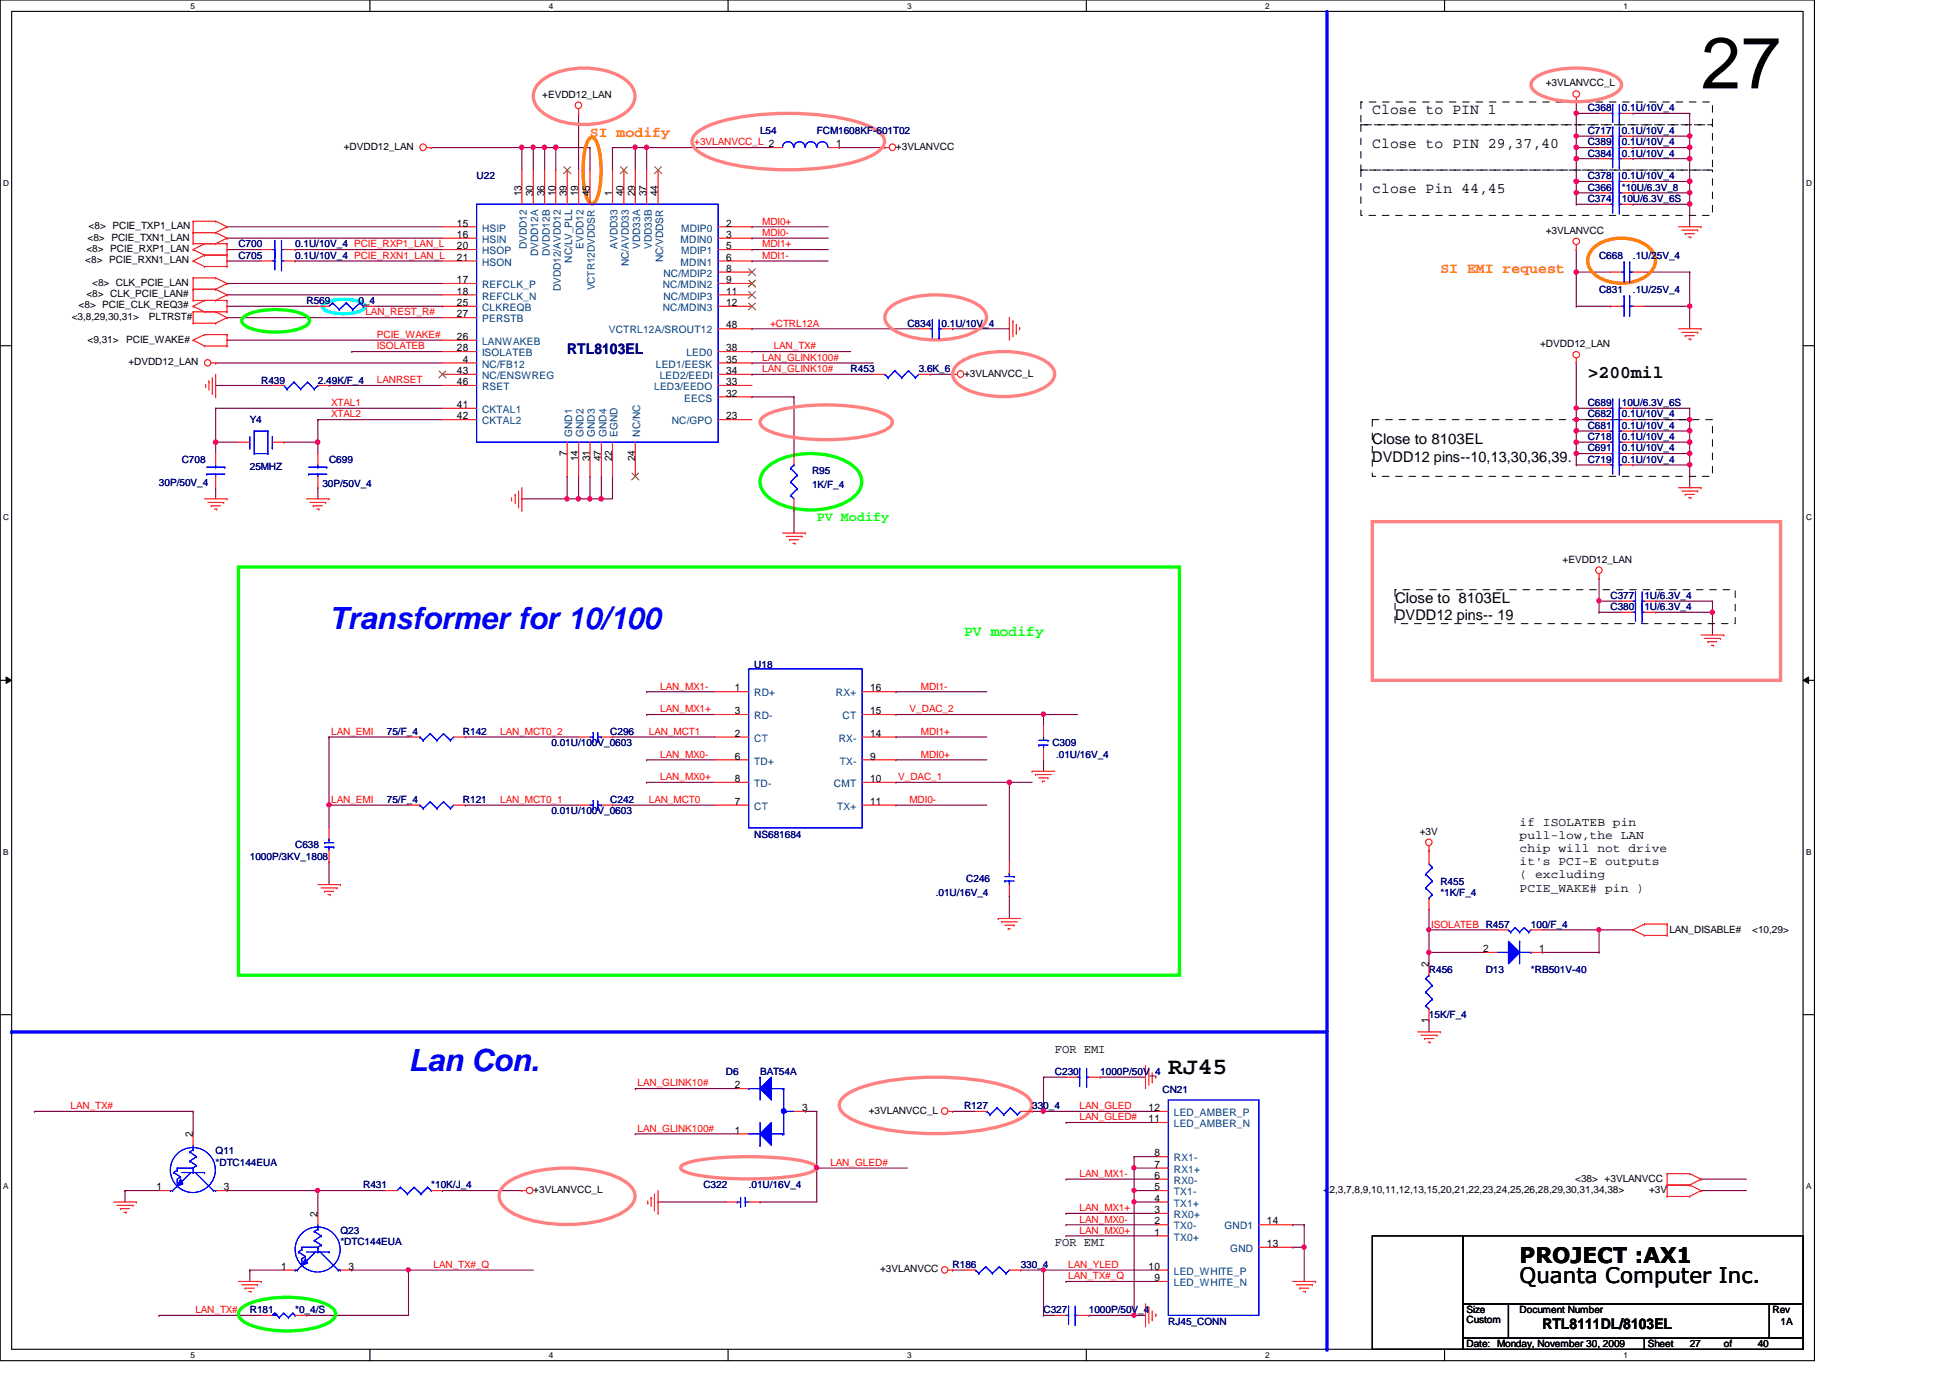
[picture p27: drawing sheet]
<svg xmlns="http://www.w3.org/2000/svg" width="297mm" height="210mm" viewBox="0 0 297 210" stroke-linecap="round" stroke-linejoin="round" font-family="sans-serif">
<defs><g id="words">
<text font-size="11" x="259.1" y="13.5">27</text>
<g font-size="4.7" fill="#00f">
<text x="50.1" y="95.8">Transformer for 10/100</text>
<text x="62.2" y="163.2">Lan Con.</text>
</g>
<text font-size="3.6" x="178" y="163.7">RJ45</text>
<g font-size="3.3">
<text x="231.5" y="195.5">Quanta Computer Inc.</text>
<text x="231.5" y="192.4">PROJECT :AX1</text>
</g>
<text font-size="2.8" x="241.8" y="57.6">&gt;200mil</text>
<g font-size="2.2">
<text x="209" y="17.4">Close to PIN 1</text>
<text x="209" y="22.6">Close to PIN 29,37,40</text>
<text x="209" y="29.5">close Pin 44,45</text>
<text x="209" y="67.7">Close to 8103EL</text>
<text x="209" y="70.3">DVDD12 pins--10,13,30,36,39.</text>
<text x="212.5" y="91.9">Close to 8103EL</text>
<text x="212.5" y="94.5">DVDD12 pins-- 19</text>
<text x="234.9" y="202.4">RTL8111DL/8103EL</text>
</g>
<g font-size="2.2" fill="#ff8000">
<text x="89.9" y="20.9">SI modify</text>
<text x="219.4" y="41.6">SI EMI request</text>
</g>
<text font-size="2.2" fill="#000080" x="86.4" y="53.9">RTL8103EL</text>
<text font-size="2.2" fill="#0f0" x="146.9" y="96.9">PV modify</text>
<text font-size="2" fill="#0f0" x="124.4" y="79.4">PV Modify</text>
<g font-size="1.9">
<text x="231.5" y="125.9">if ISOLATEB pin</text>
<text x="231.5" y="127.8">pull-low,the LAN</text>
<text x="231.5" y="129.8">chip will not drive</text>
<text x="231.5" y="131.8">it's PCI-E outputs</text>
<text x="231.5" y="133.8">( excluding</text>
<text x="231.5" y="135.8">PCIE_WAKE# pin )</text>
<text x="160.7" y="160.4">FOR EMI</text>
<text x="160.7" y="189.7">FOR EMI</text>
</g>
<g font-size="1.6">
<text x="127.4" y="22.4">1</text>
<text x="79.5" y="29.9" transform="rotate(-90 79.5 29.9)">13</text>
<text x="81.2" y="29.9" transform="rotate(-90 81.2 29.9)">30</text>
<text x="82.9" y="29.9" transform="rotate(-90 82.9 29.9)">36</text>
<text x="84.6" y="29.9" transform="rotate(-90 84.6 29.9)">10</text>
<text x="86.4" y="29.9" transform="rotate(-90 86.4 29.9)">39</text>
<text x="88.1" y="29.9" transform="rotate(-90 88.1 29.9)">19</text>
<text x="89.8" y="29.9" transform="rotate(-90 89.8 29.9)">45</text>
<text x="93.3" y="29.9" transform="rotate(-90 93.3 29.9)">1</text>
<text x="95" y="29.9" transform="rotate(-90 95 29.9)">40</text>
<text x="96.7" y="29.9" transform="rotate(-90 96.7 29.9)">29</text>
<text x="98.5" y="29.9" transform="rotate(-90 98.5 29.9)">37</text>
<text x="100.2" y="29.9" transform="rotate(-90 100.2 29.9)">44</text>
<text x="69.6" y="34.5">15</text>
<text x="110.6" y="34.5">2</text>
<text x="69.6" y="36.2">16</text>
<text x="69.6" y="38">20</text>
<text x="69.6" y="39.7">21</text>
<text x="110.6" y="36.2">3</text>
<text x="110.6" y="38">5</text>
<text x="110.6" y="39.7">6</text>
<text x="110.6" y="41.4">8</text>
<text x="69.6" y="43.1">17</text>
<text x="69.6" y="44.9">18</text>
<text x="69.6" y="46.6">25</text>
<text x="110.6" y="43.1">9</text>
<text x="110.6" y="44.9">11</text>
<text x="110.6" y="46.6">12</text>
<text x="69.6" y="53.5">28</text>
<text x="69.6" y="48.3">27</text>
<text x="69.6" y="51.8">26</text>
<text x="110.6" y="50">48</text>
<text x="110.6" y="53.5">38</text>
<text x="69.6" y="58.7">46</text>
<text x="69.6" y="57">43</text>
<text x="70.5" y="55.2">4</text>
<text x="110.6" y="55.2">35</text>
<text x="110.6" y="57">34</text>
<text x="110.6" y="58.7">33</text>
<text x="69.6" y="63.9">42</text>
<text x="69.6" y="62.1">41</text>
<text x="110.6" y="63.9">23</text>
<text x="110.6" y="60.4">32</text>
<text x="86.4" y="69.4" transform="rotate(-90 86.4 69.4)">7</text>
<text x="88.1" y="70.3" transform="rotate(-90 88.1 70.3)">14</text>
<text x="89.8" y="70.3" transform="rotate(-90 89.8 70.3)">31</text>
<text x="91.6" y="70.3" transform="rotate(-90 91.6 70.3)">47</text>
<text x="93.3" y="70.3" transform="rotate(-90 93.3 70.3)">22</text>
<text x="96.7" y="70.3" transform="rotate(-90 96.7 70.3)">24</text>
<text x="111.9" y="105.3">1</text>
<text x="132.5" y="105.3">16</text>
<text x="111.9" y="108.8">3</text>
<text x="111.9" y="112.2">2</text>
<text x="132.5" y="108.8">15</text>
<text x="132.5" y="112.2">14</text>
<text x="111.9" y="119.1">8</text>
<text x="111.9" y="115.7">6</text>
<text x="132.5" y="115.7">9</text>
<text x="132.5" y="119.1">10</text>
<text x="111.9" y="122.6">7</text>
<text x="132.5" y="122.6">11</text>
<text x="217.6" y="147.3" transform="rotate(-90 217.6 147.3)">2</text>
<text x="225.9" y="145">2</text>
<text x="234.4" y="145">1</text>
<text x="217.6" y="155.8" transform="rotate(-90 217.6 155.8)">1</text>
<text x="111.9" y="165.8">2</text>
<text x="29.4" y="173.2" transform="rotate(-90 29.4 173.2)">2</text>
<text x="111.9" y="172.7">1</text>
<text x="122.2" y="169.2">3</text>
<text x="175" y="169.2">12</text>
<text x="175" y="170.9">11</text>
<text x="175.8" y="176.1">8</text>
<text x="175.8" y="177.9">7</text>
<text x="175.8" y="179.6">6</text>
<text x="23.8" y="181.3">1</text>
<text x="34.1" y="181.3">3</text>
<text x="48.4" y="185.3" transform="rotate(-90 48.4 185.3)">2</text>
<text x="175.8" y="183">4</text>
<text x="175.8" y="181.3">5</text>
<text x="175.8" y="184.8">3</text>
<text x="175.8" y="186.5">2</text>
<text x="175.8" y="188.2">1</text>
<text x="193" y="186.5">14</text>
<text x="193" y="189.9">13</text>
<text x="42.8" y="193.4">1</text>
<text x="53.1" y="193.4">3</text>
<text x="175" y="193.4">10</text>
<text x="175.8" y="195.2">9</text>
</g>
<g font-size="1.6" fill="#004080">
<text x="73.4" y="35.3">HSIP</text>
<text x="103.8" y="35.3">MDIP0</text>
<text x="73.4" y="37">HSIN</text>
<text x="73.4" y="38.7">HSOP</text>
<text x="73.4" y="40.5">HSON</text>
<text x="80.3" y="38" transform="rotate(-90 80.3 38)">DVDD12</text>
<text x="82" y="39" transform="rotate(-90 82 39)">DVDD12A</text>
<text x="83.7" y="39" transform="rotate(-90 83.7 39)">DVDD12B</text>
<text x="87.2" y="40" transform="rotate(-90 87.2 40)">NC/LV_PLL</text>
<text x="88.9" y="37.9" transform="rotate(-90 88.9 37.9)">EVDD12</text>
<text x="94.1" y="37.9" transform="rotate(-90 94.1 37.9)">AVDD33</text>
<text x="95.8" y="40.5" transform="rotate(-90 95.8 40.5)">NC/AVDD33</text>
<text x="97.5" y="37.9" transform="rotate(-90 97.5 37.9)">VDD33A</text>
<text x="99.3" y="37.9" transform="rotate(-90 99.3 37.9)">VDD33B</text>
<text x="101" y="39.9" transform="rotate(-90 101 39.9)">NC/VDDSR</text>
<text x="103.7" y="37">MDIN0</text>
<text x="103.7" y="40.5">MDIN1</text>
<text x="103.8" y="38.7">MDIP1</text>
<text x="73.4" y="43.9">REFCLK_P</text>
<text x="73.4" y="45.6">REFCLK_N</text>
<text x="73.4" y="47.4">CLKREQB</text>
<text x="85.4" y="44.3" transform="rotate(-90 85.4 44.3)">DVDD12/AVDD12</text>
<text x="90.6" y="44.2" transform="rotate(-90 90.6 44.2)">VCTR12DVDDSR</text>
<text x="101" y="43.9">NC/MDIN2</text>
<text x="101" y="47.4">NC/MDIN3</text>
<text x="101" y="42.2">NC/MDIP2</text>
<text x="101" y="45.6">NC/MDIP3</text>
<text x="73.4" y="49.1">PERSTB</text>
<text x="73.4" y="52.5">LANWAKEB</text>
<text x="92.7" y="50.8">VCTRL12A/SROUT12</text>
<text x="73.4" y="56">NC/FB12</text>
<text x="73.4" y="59.4">RSET</text>
<text x="73.4" y="57.7">NC/ENSWREG</text>
<text x="73.4" y="54.3">ISOLATEB</text>
<text x="99.6" y="59.4">LED3/EEDO</text>
<text x="99.9" y="56">LED1/EESK</text>
<text x="100.5" y="57.7">LED2/EEDI</text>
<text x="104.6" y="54.3">LED0</text>
<text x="73.4" y="64.6">CKTAL2</text>
<text x="73.4" y="62.9">CKTAL1</text>
<text x="102.3" y="64.6">NC/GPO</text>
<text x="104.2" y="61.2">EECS</text>
<text x="87.2" y="66.5" transform="rotate(-90 87.2 66.5)">GND1</text>
<text x="88.9" y="66.5" transform="rotate(-90 88.9 66.5)">GND2</text>
<text x="90.6" y="66.5" transform="rotate(-90 90.6 66.5)">GND3</text>
<text x="92.4" y="66.5" transform="rotate(-90 92.4 66.5)">GND4</text>
<text x="94.1" y="66.5" transform="rotate(-90 94.1 66.5)">EGND</text>
<text x="97.5" y="66.5" transform="rotate(-90 97.5 66.5)">NC/NC</text>
<text x="114.9" y="106.1">RD+</text>
<text x="127.3" y="106.1">RX+</text>
<text x="114.9" y="109.6">RD-</text>
<text x="114.9" y="113">CT</text>
<text x="127.8" y="113">RX-</text>
<text x="128.4" y="109.6">CT</text>
<text x="114.9" y="119.9">TD-</text>
<text x="114.9" y="116.5">TD+</text>
<text x="127" y="119.9">CMT</text>
<text x="127.9" y="116.5">TX-</text>
<text x="114.9" y="123.4">CT</text>
<text x="127.5" y="123.4">TX+</text>
<text x="178.8" y="170">LED_AMBER_P</text>
<text x="178.8" y="171.7">LED_AMBER_N</text>
<text x="178.8" y="176.9">RX1-</text>
<text x="178.8" y="178.6">RX1+</text>
<text x="178.8" y="180.3">RX0-</text>
<text x="178.8" y="183.8">TX1+</text>
<text x="178.8" y="182.1">TX1-</text>
<text x="178.8" y="185.5">RX0+</text>
<text x="178.8" y="187.3">TX0-</text>
<text x="178.8" y="189">TX0+</text>
<text x="186.5" y="187.3">GND1</text>
<text x="187.4" y="190.7">GND</text>
<text x="178.8" y="194.2">LED_WHITE_P</text>
<text x="178.8" y="195.9">LED_WHITE_N</text>
</g>
<g font-size="1.5">
<text x="82.6" y="14.9">+EVDD12_LAN</text>
<text x="235.5" y="13.2">+3VLANVCC_L</text>
<text x="52.4" y="22.8">+DVDD12_LAN</text>
<text x="136.5" y="22.8">+3VLANVCC</text>
<text x="13.5" y="34.9">&lt;8&gt; PCIE_TXP1_LAN</text>
<text x="235.5" y="35.6">+3VLANVCC</text>
<text x="13" y="40.1">&lt;8&gt; PCIE_RXN1_LAN</text>
<text x="13.2" y="38.4">&lt;8&gt; PCIE_RXP1_LAN</text>
<text x="13.3" y="36.7">&lt;8&gt; PCIE_TXN1_LAN</text>
<text x="12" y="47">&lt;8&gt; PCIE_CLK_REQ3#</text>
<text x="13.2" y="45.3">&lt;8&gt; CLK_PCIE_LAN#</text>
<text x="14.1" y="43.6">&lt;8&gt; CLK_PCIE_LAN</text>
<text x="10.9" y="48.7">&lt;3,8,29,30,31&gt;</text>
<text x="13.3" y="52.2">&lt;9,31&gt;</text>
<text x="19.2" y="52.2">PCIE_WAKE#</text>
<text x="22.7" y="48.7">PLTRST#</text>
<text x="234.6" y="52.9">+DVDD12_LAN</text>
<text x="19.6" y="55.6">+DVDD12_LAN</text>
<text x="146.9" y="57.4">+3VLANVCC_L</text>
<text x="238" y="85.7">+EVDD12_LAN</text>
<text x="216.3" y="127.1">+3V</text>
<text x="254.3" y="142.2">LAN_DISABLE#</text>
<text x="266.9" y="142.2">&lt;10,29&gt;</text>
<text x="132.3" y="169.6">+3VLANVCC_L</text>
<text x="81.2" y="181.7">+3VLANVCC_L</text>
<text x="201.6" y="181.7">&lt;2,3,7,8,9,10,11,12,13,15,20,21,22,23,24,25,26,28,29,30,31,34,38&gt;</text>
<text x="239.9" y="180">&lt;38&gt; +3VLANVCC</text>
<text x="251.2" y="181.7">+3V</text>
<text x="134.1" y="193.8">+3VLANVCC</text>
<text x="223.4" y="200">Size</text>
<text x="223.4" y="201.6">Custom</text>
<text x="231.5" y="200">Document Number</text>
<text x="270" y="200">Rev</text>
<text x="271.2" y="201.8">1A</text>
<text x="223.4" y="205.2">Date: Monday, November 30, 2009</text>
<text x="251" y="205.2">Sheet</text>
<text x="257.4" y="205.2">27</text>
<text x="262.6" y="205.2">of</text>
<text x="267.8" y="205.2">40</text>
</g>
<g font-size="1.5" fill="#000080">
<text x="241.8" y="16.9">C368</text>
<text x="247.1" y="16.9">0.1U/10V_4</text>
<text x="115.8" y="20.4">L54</text>
<text x="124.4" y="20.4">FCM1608KF-601T02</text>
<text x="241.8" y="23.9">C384</text>
<text x="241.8" y="22.1">C389</text>
<text x="241.8" y="20.4">C717</text>
<text x="247.1" y="23.9">0.1U/10V_4</text>
<text x="247.1" y="22.1">0.1U/10V_4</text>
<text x="247.1" y="20.4">0.1U/10V_4</text>
<text x="72.6" y="27.3">U22</text>
<text x="241.8" y="29">C366</text>
<text x="241.8" y="27.3">C378</text>
<text x="247.1" y="29">*10U/6.3V_8</text>
<text x="247.1" y="27.3">0.1U/10V_4</text>
<text x="241.8" y="30.8">C374</text>
<text x="247.1" y="30.8">10U/6.3V_6S</text>
<text x="36.3" y="37.7">C700</text>
<text x="36.3" y="39.4">C705</text>
<text x="45" y="37.7">0.1U/10V_4 PCIE_RXP1_LAN_L</text>
<text x="45" y="39.4">0.1U/10V_4 PCIE_RXN1_LAN_L</text>
<text x="243.6" y="39.4">C668</text>
<text x="248.7" y="39.4">.1U/25V_4</text>
<text x="46.7" y="46.3">R569</text>
<text x="54.6" y="46.3">0_4</text>
<text x="243.6" y="44.6">C831</text>
<text x="248.7" y="44.6">.1U/25V_4</text>
<text x="138.2" y="49.8">C834</text>
<text x="143.4" y="49.8">0.1U/10V_4</text>
<text x="39.8" y="58.4">R439</text>
<text x="48.4" y="58.4">2.49K/F_4</text>
<text x="129.6" y="56.7">R453</text>
<text x="140" y="56.7">3.6K_6</text>
<text x="38.1" y="64.4">Y4</text>
<text x="241.8" y="61.8">C689</text>
<text x="241.8" y="65.3">C681</text>
<text x="241.8" y="63.6">C682</text>
<text x="247.1" y="61.8">10U/6.3V_6S</text>
<text x="247.1" y="65.3">0.1U/10V_4</text>
<text x="247.1" y="63.6">0.1U/10V_4</text>
<text x="27.7" y="70.5">C708</text>
<text x="38.1" y="71.5">25MHZ</text>
<text x="50.1" y="70.5">C699</text>
<text x="241.8" y="68.7">C691</text>
<text x="241.8" y="67.1">C718</text>
<text x="241.8" y="70.5">C719</text>
<text x="247.1" y="68.7">0.1U/10V_4</text>
<text x="247.1" y="67.1">0.1U/10V_4</text>
<text x="247.1" y="70.5">0.1U/10V_4</text>
<text x="24.2" y="74">30P/50V_4</text>
<text x="49.1" y="74.1">30P/50V_4</text>
<text x="123.7" y="72.2">R95</text>
<text x="123.7" y="74.3">1K/F_4</text>
<text x="245.3" y="93">C380</text>
<text x="245.3" y="91.2">C377</text>
<text x="250.5" y="93">1U/6.3V_4</text>
<text x="250.5" y="91.2">1U/6.3V_4</text>
<text x="114.9" y="101.8">U18</text>
<text x="58.9" y="111.9">75/F_4</text>
<text x="70.5" y="111.9">R142</text>
<text x="84" y="113.7">0.01U/100V_0603</text>
<text x="93" y="111.9">C296</text>
<text x="160.3" y="113.7">C309</text>
<text x="160.9" y="115.4">.01U/16V_4</text>
<text x="58.9" y="122.3">75/F_4</text>
<text x="70.5" y="122.3">R121</text>
<text x="84" y="124">0.01U/100V_0603</text>
<text x="93" y="122.3">C242</text>
<text x="38.1" y="130.9">1000P/3KV_1808</text>
<text x="45" y="129.2">C638</text>
<text x="114.9" y="127.7">NS681684</text>
<text x="142.5" y="136.5">.01U/16V_4</text>
<text x="147.2" y="134.4">C246</text>
<text x="219.4" y="134.7">R455</text>
<text x="219.4" y="136.5">*1K/F_4</text>
<text x="233.2" y="141.3">100/F_4</text>
<text x="217.7" y="148.2">R456</text>
<text x="226.3" y="148.2">D13</text>
<text x="233.2" y="148.2">*RB501V-40</text>
<text x="217.7" y="155.1">15K/F_4</text>
<text x="110.6" y="163.7">D6</text>
<text x="115.8" y="163.7">BAT54A</text>
<text x="160.7" y="163.7">C230</text>
<text x="167.6" y="163.7">1000P/50V_4</text>
<text x="177.1" y="166.5">CN21</text>
<text x="146.9" y="169">R127</text>
<text x="157.2" y="169">330_4</text>
<text x="32.8" y="175.9">Q11</text>
<text x="32.8" y="177.6">*DTC144EUA</text>
<text x="55.3" y="181">R431</text>
<text x="65.7" y="181">*10K/J_4</text>
<text x="107.1" y="181">C322</text>
<text x="114" y="181">.01U/16V_4</text>
<text x="51.9" y="188">Q23</text>
<text x="51.9" y="189.7">*DTC144EUA</text>
<text x="145.1" y="193.1">R186</text>
<text x="155.5" y="193.1">330_4</text>
<text x="38.1" y="200">R181</text>
<text x="45" y="200">*0_4/S</text>
<text x="159" y="200">C327</text>
<text x="165.9" y="200">1000P/50V_4</text>
<text x="178" y="201.8">RJ45_CONN</text>
</g>
<g font-size="1.5" fill="#f00">
<text x="105.7" y="22.1">+3VLANVCC_L 2</text>
<text x="116.1" y="34.2">MDI0+</text>
<text x="116.1" y="35.9">MDI0-</text>
<text x="116.1" y="39.4">MDI1-</text>
<text x="116.1" y="37.7">MDI1+</text>
<text x="55.7" y="48">LAN_REST_R#</text>
<text x="57.4" y="53.2">ISOLATEB</text>
<text x="57.4" y="51.5">PCIE_WAKE#</text>
<text x="117.3" y="49.7">+CTRL12A</text>
<text x="117.9" y="53.2">LAN_TX#</text>
<text x="57.4" y="58.4">LANRSET</text>
<text x="116.1" y="54.9">LAN_GLINK100#</text>
<text x="116.1" y="56.7">LAN_GLINK10#</text>
<text x="50.5" y="61.8">XTAL1</text>
<text x="50.5" y="63.6">XTAL2</text>
<text x="100.6" y="105">LAN_MX1-</text>
<text x="140.3" y="105">MDI1-</text>
<text x="50.5" y="111.9">LAN_EMI</text>
<text x="76.2" y="111.9">LAN_MCT0_2</text>
<text x="98.8" y="111.9">LAN_MCT1</text>
<text x="100.6" y="108.5">LAN_MX1+</text>
<text x="138.6" y="108.5">V_DAC_2</text>
<text x="140.3" y="111.9">MDI1+</text>
<text x="100.6" y="118.8">LAN_MX0+</text>
<text x="100.6" y="115.4">LAN_MX0-</text>
<text x="136.8" y="118.8">V_DAC_1</text>
<text x="140.3" y="115.4">MDI0+</text>
<text x="50.5" y="122.3">LAN_EMI</text>
<text x="76.2" y="122.3">LAN_MCT0_1</text>
<text x="98.8" y="122.3">LAN_MCT0</text>
<text x="138.6" y="122.3">MDI0-</text>
<text x="218" y="141.3">ISOLATEB R457</text>
<text x="97.1" y="165.5">LAN_GLINK10#</text>
<text x="10.7" y="169">LAN_TX#</text>
<text x="97.1" y="172.4">LAN_GLINK100#</text>
<text x="164.5" y="170.6">LAN_GLED#</text>
<text x="164.5" y="169">LAN_GLED</text>
<text x="126.5" y="177.6">LAN_GLED#</text>
<text x="164.5" y="179.3">LAN_MX1-</text>
<text x="164.5" y="184.5">LAN_MX1+</text>
<text x="164.5" y="186.2">LAN_MX0-</text>
<text x="164.5" y="187.9">LAN_MX0+</text>
<text x="66" y="193.1">LAN_TX#_Q</text>
<text x="162.7" y="193.1">LAN_YLED</text>
<text x="162.7" y="194.9">LAN_TX#_Q</text>
<text x="29.8" y="200">LAN_TX#</text>
</g>
<g font-size="1.3">
<text x="29" y="1.4">5</text>
<text x="83.6" y="1.4">4</text>
<text x="138.2" y="1.4">3</text>
<text x="192.7" y="1.4">2</text>
<text x="247.3" y="1.4">1</text>
<text x=".5" y="28.3">D</text>
<text x="275.1" y="28.3">D</text>
<text x=".5" y="79.2">C</text>
<text x="275.1" y="79.2">C</text>
<text x=".5" y="130.2">B</text>
<text x="275.1" y="130.2">B</text>
<text x=".5" y="181.1">A</text>
<text x="275.1" y="181.1">A</text>
<text x="29" y="206.9">5</text>
<text x="83.6" y="206.9">4</text>
<text x="138.2" y="206.9">3</text>
<text x="192.7" y="206.9">2</text>
<text x="247.3" y="206.9">1</text>
</g>
</g></defs>
<path d="M0 0h276.4v207.3h-276.4zM1.8 1.7h272.9v203.8h-272.9z" fill="none" stroke="#000" stroke-width=".17"/>
<g fill="#fff">
<path d="M29 .2h.7v1.4h-.7z"/>
<path d="M29 205.7h.7v1.4h-.7z"/>
</g>
<path d="M56.3 0v1.7M56.3 205.5v1.8" fill="none" stroke="#000" stroke-width=".17"/>
<g fill="#fff">
<path d="M83.6 .2h.7v1.4h-.7z"/>
<path d="M83.6 205.7h.7v1.4h-.7z"/>
</g>
<path d="M110.9 0v1.7M110.9 205.5v1.8" fill="none" stroke="#000" stroke-width=".17"/>
<g fill="#fff">
<path d="M138.2 .2h.6v1.4h-.6z"/>
<path d="M138.2 205.7h.6v1.4h-.6z"/>
</g>
<path d="M165.5 0v1.7M165.5 205.5v1.8" fill="none" stroke="#000" stroke-width=".17"/>
<g fill="#fff">
<path d="M192.7 .2h.7v1.4h-.7z"/>
<path d="M192.7 205.7h.7v1.4h-.7z"/>
</g>
<path d="M220 0v1.7M220 205.5v1.8" fill="none" stroke="#000" stroke-width=".17"/>
<g fill="#fff">
<path d="M247.3 .2h.7v1.4h-.7z"/>
<path d="M247.3 205.7h.7v1.4h-.7z"/>
<path d="M.5 27.2h.9v1.4h-.9z"/>
<path d="M275.1 27.2h.9v1.4h-.9z"/>
<path d="M.5 78.1h.9v1.4h-.9z"/>
<path d="M275.1 78.1h.9v1.4h-.9z"/>
</g>
<path d="M0 52.7h1.8M274.7 52.7h1.7" fill="none" stroke="#000" stroke-width=".17"/>
<g fill="#fff">
<path d="M.5 129.1h.8v1.4h-.8z"/>
<path d="M275.1 129.1h.8v1.4h-.8z"/>
</g>
<path d="M0 103.6h1.8M274.7 103.6h1.7" fill="none" stroke="#000" stroke-width=".17"/>
<path d="M.9 103.1l.9 .5-.9 .5zM274.7 103.6l.8-.5v1z" fill="#000"/>
<path d="M.9 103.1l.9 .5-.9 .5zM274.7 103.6l.8-.5v1z" fill="none" stroke="#000" stroke-width=".15"/>
<g fill="#fff">
<path d="M.5 180h.8v1.4h-.8z"/>
<path d="M275.1 180h.8v1.4h-.8z"/>
</g>
<path d="M0 154.6h1.8M274.7 154.6h1.7" fill="none" stroke="#000" stroke-width=".17"/>
<path d="M248.7 63.9h.1M248.7 63.9h8.7M259.1 179.6h.1M259.1 179.6h6.9M259.1 181.4h.1M259.1 181.4h6.9" fill="none" stroke="#800040" stroke-width=".17"/>
<circle cx="257.4" cy="63.9" r=".33" fill="#f0f"/>
<circle cx="257.4" cy="63.9" r=".33" fill="none" stroke="#f0f" stroke-width=".17"/>
<path d="M248.7 17.3h.1M248.7 17.3h8.7M257.4 69.1h.1M257.4 69.1v1.7" fill="none" stroke="#800040" stroke-width=".17"/>
<circle cx="257.4" cy="69.1" r=".33" fill="#f0f"/>
<circle cx="257.4" cy="69.1" r=".33" fill="none" stroke="#f0f" stroke-width=".17"/>
<path d="M240.1 15.5h.1M240.1 15.5v1.8M240.1 65.7h.1M240.1 65.7h3.5" fill="none" stroke="#800040" stroke-width=".17"/>
<circle cx="240.1" cy="17.2" r=".33" fill="#f0f"/>
<circle cx="240.1" cy="17.2" r=".33" fill="none" stroke="#f0f" stroke-width=".17"/>
<path d="M240.1 20.7h.1M240.1 20.7h3.5" fill="none" stroke="#800040" stroke-width=".17"/>
<circle cx="240.1" cy="20.7" r=".33" fill="#f0f"/>
<circle cx="240.1" cy="20.7" r=".33" fill="none" stroke="#f0f" stroke-width=".17"/>
<path d="M240.1 63.9h.1M240.1 63.9h3.5" fill="none" stroke="#800040" stroke-width=".17"/>
<circle cx="240.1" cy="63.9" r=".33" fill="#f0f"/>
<circle cx="240.1" cy="63.9" r=".33" fill="none" stroke="#f0f" stroke-width=".17"/>
<path d="M98.5 22.5h.1M98.5 22.5h19M240.1 27.6h.1M240.1 27.6v1.8M32.8 74.3h.1M32.8 74.3v1.7M48.4 74.3h.1M48.4 63.9h.1M48.4 63.9v3.5M48.4 74.3v1.7M86.4 76h.1M86.4 76h1.7" fill="none" stroke="#800040" stroke-width=".17"/>
<circle cx="240.1" cy="27.6" r=".33" fill="#f0f"/>
<circle cx="240.1" cy="27.6" r=".33" fill="none" stroke="#f0f" stroke-width=".17"/>
<path d="M79.5 22.5h.1M79.5 22.5h1.7M96.8 22.5h.1M96.8 22.5h1.7M248.7 20.7h.1M248.7 20.7h8.7M257.4 27.6h.1M257.4 27.6v1.8M32.8 58.7h.1M32.8 58.7h8.7" fill="none" stroke="#800040" stroke-width=".17"/>
<circle cx="257.4" cy="27.6" r=".33" fill="#f0f"/>
<circle cx="257.4" cy="27.6" r=".33" fill="none" stroke="#f0f" stroke-width=".17"/>
<g fill="none" stroke="#800040" stroke-width=".17">
<path d="M240.1 22.5h.1M240.1 31.1h.1M240.1 22.5h3.5M240.1 31.1h3.5M248.7 31.1h.1M248.7 31.1h8.7M240.1 69.1h.1M240.1 67.4h.1M240.1 69.1v1.7M240.1 67.4h3.5M217.7 129.5h.1M217.7 129.5v.4"/>
<path d="M217.7 145.1h.1M217.7 141.6h.1M217.7 155.4h.1M217.7 145.1v1.7M217.7 155.4v1.8M217.7 141.6h10.3"/>
</g>
<circle cx="257.4" cy="31.1" r=".34" fill="#f0f"/>
<circle cx="257.4" cy="31.1" r=".34" fill="none" stroke="#f0f" stroke-width=".17"/>
<path d="M124.4 169.3h.1M124.4 169.3v8.6" fill="none" stroke="#800040" stroke-width=".17"/>
<circle cx="124.4" cy="177.9" r=".33" fill="#f0f"/>
<circle cx="124.4" cy="177.9" r=".33" fill="none" stroke="#f0f" stroke-width=".17"/>
<path d="M248.7 24.2h.1M248.7 24.2h8.7" fill="none" stroke="#800040" stroke-width=".17"/>
<circle cx="257.4" cy="24.2" r=".34" fill="#f0f"/>
<circle cx="257.4" cy="24.2" r=".34" fill="none" stroke="#f0f" stroke-width=".17"/>
<g fill="none" stroke="#800040" stroke-width=".17">
<path d="M122.7 169.3h.1M122.7 169.3h1.7M124.4 177.9h.1M124.4 177.9v5.2M157.2 169.3h.1M157.2 169.3h1.8M155.5 193.5h.1M155.5 193.5h20.7M159 193.5h.1M159 193.5v6.9M159 200.4h.1M159 200.4h1.7"/>
<path d="M172.8 200.4h.1M172.8 200.4h1.7"/>
</g>
<circle cx="158.9" cy="193.4" r=".32" fill="#f0f"/>
<circle cx="158.9" cy="193.4" r=".32" fill="none" stroke="#f0f" stroke-width=".17"/>
<g fill="none" stroke="#800040" stroke-width=".17">
<path d="M145.1 169.3h.1M145.1 169.3h3.5M159 169.3h.1M159 169.3h17.2M162.4 171h.1M162.4 171h13.8M167.6 164.1h.1M167.6 164.1h6.9M145.1 193.5h.1M145.1 193.5h1.8M162.4 195.2h.1M162.4 195.2h13.8"/>
<path d="M198.7 186.6h.1M198.7 186.6v3.4"/>
</g>
<circle cx="158.9" cy="169.2" r=".33" fill="#f0f"/>
<circle cx="158.9" cy="169.2" r=".33" fill="none" stroke="#f0f" stroke-width=".17"/>
<g fill="none" stroke="#800040" stroke-width=".17">
<path d="M34.6 39.8h.1M34.6 38h.1M34.6 39.8h5.2M34.6 38h5.2M32.8 67.4h.1M32.8 62.2h.1M32.8 62.2v6.9M91.6 72.6h.1M91.6 72.6v3.4M159 164.1h.1M159 164.1v5.2M159 164.1h3.4"/>
<path d="M162.4 179.6h.1M162.4 179.6h13.8M162.4 184.8h.1M162.4 186.6h.1M162.4 188.3h.1M162.4 184.8h13.8M162.4 186.6h13.8M162.4 188.3h13.8"/>
</g>
<circle cx="91.6" cy="76" r=".34" fill="#f0f"/>
<circle cx="91.6" cy="76" r=".34" fill="none" stroke="#f0f" stroke-width=".17"/>
<g fill="none" stroke="#800040" stroke-width=".17">
<path d="M34.6 34.5h.1M34.6 34.5h32.8M93.3 22.5h.1M93.3 22.5v3.4M114.6 34.5h.1M114.6 34.5h11.5M50.1 58.7h.1M50.1 58.7h17.3M53.6 53.6h.1M53.6 53.6h13.8M91.6 76h.1M91.6 76h1.7"/>
<path d="M217.7 145.1h.1M217.7 145.1h8.6"/>
</g>
<circle cx="217.6" cy="145.1" r=".33" fill="#f0f"/>
<circle cx="217.6" cy="145.1" r=".33" fill="none" stroke="#f0f" stroke-width=".17"/>
<path d="M240.1 22.5h.1M240.1 22.5v1.7M32.8 62.2h.1M32.8 62.2h34.6" fill="none" stroke="#800040" stroke-width=".17"/>
<circle cx="240.1" cy="22.4" r=".34" fill="#f0f"/>
<circle cx="240.1" cy="22.4" r=".34" fill="none" stroke="#f0f" stroke-width=".17"/>
<g fill="none" stroke="#800040" stroke-width=".17">
<path d="M81.2 22.5h.1M81.2 22.5v3.4M81.2 22.5h1.8M240.1 24.2h.1M240.1 24.2h3.5M257.4 46.7h.1M257.4 46.7v3.4M79.5 76h.1M79.5 76h6.9M257.4 63.9h.1M257.4 63.9v1.8M196.9 186.6h.1"/>
<path d="M196.9 186.6h1.8"/>
</g>
<circle cx="81.2" cy="22.4" r=".33" fill="#f0f"/>
<circle cx="81.2" cy="22.4" r=".33" fill="none" stroke="#f0f" stroke-width=".17"/>
<path d="M240.1 27.6h.1M240.1 27.6h3.5M248.7 27.6h.1M248.7 27.6h8.7M114.6 53.6h.1M114.6 53.6h15M48.4 63.9h.1M48.4 63.9h19M257.4 70.8h.1M257.4 70.8v3.5" fill="none" stroke="#800040" stroke-width=".17"/>
<circle cx="257.4" cy="70.8" r=".33" fill="#f0f"/>
<circle cx="257.4" cy="70.8" r=".33" fill="none" stroke="#f0f" stroke-width=".17"/>
<path d="M240.1 63.9h.1M240.1 63.9v1.8" fill="none" stroke="#800040" stroke-width=".17"/>
<circle cx="240.1" cy="65.6" r=".34" fill="#f0f"/>
<circle cx="240.1" cy="65.6" r=".34" fill="none" stroke="#f0f" stroke-width=".17"/>
<path d="M34.6 48.4h.1M34.6 48.4h32.8M93.3 72.6h.1M93.3 72.6v3.4M257.4 67.4h.1M257.4 67.4v1.7" fill="none" stroke="#800040" stroke-width=".17"/>
<circle cx="257.4" cy="67.3" r=".34" fill="#f0f"/>
<circle cx="257.4" cy="67.3" r=".34" fill="none" stroke="#f0f" stroke-width=".17"/>
<path d="M45 38h.1M45 38h22.4M84.7 22.5h.1M84.7 22.5v3.4M93.3 22.5h.1M93.3 22.5h3.5M32.8 55.3h.1M32.8 55.3h34.6M89.9 76h.1M89.9 76h1.7M257.4 65.7h.1M257.4 65.7v1.7" fill="none" stroke="#800040" stroke-width=".17"/>
<circle cx="257.4" cy="65.6" r=".34" fill="#f0f"/>
<circle cx="257.4" cy="65.6" r=".34" fill="none" stroke="#f0f" stroke-width=".17"/>
<path d="M257.4 20.7h.1M257.4 20.7v1.8M217.7 138.5h.1M217.7 138.5v3.1" fill="none" stroke="#800040" stroke-width=".17"/>
<circle cx="257.4" cy="20.7" r=".33" fill="#f0f"/>
<circle cx="257.4" cy="20.7" r=".33" fill="none" stroke="#f0f" stroke-width=".17"/>
<path d="M114.6 36.3h.1M114.6 36.3h11.5M248.7 22.5h.1M248.7 22.5h8.7M257.4 29.4h.1M257.4 29.4v1.7M88.1 76h.1M88.1 76h1.8M248.7 69.1h.1M248.7 69.1h8.7" fill="none" stroke="#800040" stroke-width=".17"/>
<circle cx="257.4" cy="29.4" r=".33" fill="#f0f"/>
<circle cx="257.4" cy="29.4" r=".33" fill="none" stroke="#f0f" stroke-width=".17"/>
<path d="M32.8 67.4h.1M32.8 67.4h3.5" fill="none" stroke="#800040" stroke-width=".17"/>
<circle cx="32.8" cy="67.3" r=".34" fill="#f0f"/>
<circle cx="32.8" cy="67.3" r=".34" fill="none" stroke="#f0f" stroke-width=".17"/>
<path d="M34.6 36.3h.1M34.6 36.3h32.8M114.6 39.8h.1M114.6 39.8h11.5M240.1 62.2h.1M240.1 62.2h3.5M248.7 67.4h.1M248.7 67.4h8.7" fill="none" stroke="#800040" stroke-width=".17"/>
<circle cx="240.1" cy="62.2" r=".33" fill="#f0f"/>
<circle cx="240.1" cy="62.2" r=".33" fill="none" stroke="#f0f" stroke-width=".17"/>
<path d="M257.4 17.3h.1M257.4 17.3v3.4M198.7 190h.1M198.7 190v5.2" fill="none" stroke="#800040" stroke-width=".17"/>
<circle cx="198.6" cy="190" r=".32" fill="#f0f"/>
<circle cx="198.6" cy="190" r=".32" fill="none" stroke="#f0f" stroke-width=".17"/>
<path d="M217.7 141.6h.1M217.7 141.6v3.5M196.9 190h.1M196.9 190h1.8" fill="none" stroke="#800040" stroke-width=".17"/>
<circle cx="217.6" cy="141.6" r=".32" fill="#f0f"/>
<circle cx="217.6" cy="141.6" r=".32" fill="none" stroke="#f0f" stroke-width=".17"/>
<path d="M45 39.8h.1M45 39.8h22.4M240.1 29.4h.1M240.1 29.4h3.5M257.4 24.2h.1M257.4 24.2v3.4M240.1 65.7h.1M240.1 65.7v1.7" fill="none" stroke="#800040" stroke-width=".17"/>
<circle cx="257.4" cy="27.6" r=".33" fill="#f0f"/>
<circle cx="257.4" cy="27.6" r=".33" fill="none" stroke="#f0f" stroke-width=".17"/>
<path d="M79.5 22.5h.1M79.5 22.5v3.4M83 22.5h.1M83 22.5h1.7" fill="none" stroke="#800040" stroke-width=".17"/>
<circle cx="82.9" cy="22.4" r=".34" fill="#f0f"/>
<circle cx="82.9" cy="22.4" r=".34" fill="none" stroke="#f0f" stroke-width=".17"/>
<path d="M48.4 67.4h.1M48.4 67.4v1.7" fill="none" stroke="#800040" stroke-width=".17"/>
<circle cx="48.4" cy="67.3" r=".34" fill="#f0f"/>
<circle cx="48.4" cy="67.3" r=".34" fill="none" stroke="#f0f" stroke-width=".17"/>
<path d="M240.1 17.3h.1M240.1 17.3h3.5M43.2 67.4h.1M43.2 67.4h5.2M89.9 72.6h.1M89.9 72.6v3.4" fill="none" stroke="#800040" stroke-width=".17"/>
<circle cx="89.8" cy="76" r=".33" fill="#f0f"/>
<circle cx="89.8" cy="76" r=".33" fill="none" stroke="#f0f" stroke-width=".17"/>
<path d="M84.7 22.5h.1M84.7 22.5h5.2M34.6 43.2h.1M34.6 43.2h32.8M248.7 62.2h.1M248.7 62.2h8.7" fill="none" stroke="#800040" stroke-width=".17"/>
<circle cx="84.7" cy="22.4" r=".34" fill="#f0f"/>
<circle cx="84.7" cy="22.4" r=".34" fill="none" stroke="#f0f" stroke-width=".17"/>
<path d="M98.5 22.5h.1M98.5 22.5v3.4M248.7 29.4h.1M248.7 29.4h8.7M34.6 46.7h.1M34.6 46.7h13.8M240.1 70.8h.1M240.1 70.8h3.5" fill="none" stroke="#800040" stroke-width=".17"/>
<circle cx="98.5" cy="22.4" r=".33" fill="#f0f"/>
<circle cx="98.5" cy="22.4" r=".33" fill="none" stroke="#f0f" stroke-width=".17"/>
<path d="M240.1 24.2h.1M240.1 24.2v3.4M240.1 55.3h.1M240.1 55.3v6.9M248.7 65.7h.1M248.7 65.7h8.7" fill="none" stroke="#800040" stroke-width=".17"/>
<circle cx="240.1" cy="27.6" r=".33" fill="#f0f"/>
<circle cx="240.1" cy="27.6" r=".33" fill="none" stroke="#f0f" stroke-width=".17"/>
<circle cx="240.1" cy="24.2" r=".34" fill="#f0f"/>
<circle cx="240.1" cy="24.2" r=".34" fill="none" stroke="#f0f" stroke-width=".17"/>
<path d="M240.1 29.4h.1M240.1 29.4v1.7" fill="none" stroke="#800040" stroke-width=".17"/>
<circle cx="240.1" cy="29.4" r=".33" fill="#f0f"/>
<circle cx="240.1" cy="29.4" r=".33" fill="none" stroke="#f0f" stroke-width=".17"/>
<path d="M240.1 20.7h.1M240.1 20.7v1.8M240.1 67.4h.1M240.1 67.4v1.7" fill="none" stroke="#800040" stroke-width=".17"/>
<circle cx="240.1" cy="69.1" r=".33" fill="#f0f"/>
<circle cx="240.1" cy="69.1" r=".33" fill="none" stroke="#f0f" stroke-width=".17"/>
<circle cx="240.1" cy="67.3" r=".34" fill="#f0f"/>
<circle cx="240.1" cy="67.3" r=".34" fill="none" stroke="#f0f" stroke-width=".17"/>
<path d="M257.4 22.5h.1M257.4 22.5v1.7" fill="none" stroke="#800040" stroke-width=".17"/>
<circle cx="257.4" cy="22.4" r=".34" fill="#f0f"/>
<circle cx="257.4" cy="22.4" r=".34" fill="none" stroke="#f0f" stroke-width=".17"/>
<path d="M34.6 51.8h.1M34.6 51.8h32.8M88.1 72.6h.1M88.1 72.6v3.4" fill="none" stroke="#800040" stroke-width=".17"/>
<circle cx="88.1" cy="76" r=".33" fill="#f0f"/>
<circle cx="88.1" cy="76" r=".33" fill="none" stroke="#f0f" stroke-width=".17"/>
<path d="M240.1 17.3h.1M240.1 17.3v3.4M83 22.5h.1M83 22.5v3.4M34.6 44.9h.1M34.6 44.9h32.8M86.4 72.6h.1M86.4 72.6v3.4M240.1 69.1h.1M240.1 69.1h3.5M248.7 70.8h.1M248.7 70.8h8.7" fill="none" stroke="#800040" stroke-width=".17"/>
<circle cx="86.4" cy="76" r=".33" fill="#f0f"/>
<circle cx="86.4" cy="76" r=".33" fill="none" stroke="#f0f" stroke-width=".17"/>
<g fill="none" stroke="#800040" stroke-width=".17">
<path d="M114.6 38h.1M114.6 38h11.5M114.6 55.3h.1M114.6 57h.1M114.6 57h18.5M114.6 55.3h18.5M141.7 57h.1M141.7 57h3.4M234.9 141.6h8.7M243.6 141.6h.1M96.8 172.7h.1M96.8 165.8h.1"/>
<path d="M96.8 172.7h15.5M96.8 165.8h15.5M124.4 177.9h.1M124.4 177.9h13.8M100.2 183.1h.1M100.2 183.1h10.4M115.8 183.1h.1M115.8 183.1h8.6"/>
</g>
<circle cx="243.6" cy="141.6" r=".32" fill="#f0f"/>
<circle cx="243.6" cy="141.6" r=".32" fill="none" stroke="#f0f" stroke-width=".17"/>
<path d="M234.9 145.1h.1M234.9 145.1h8.7M243.6 141.6h.1M243.6 145.1h.1M243.6 141.6h5.1M243.6 141.6v3.5M172.8 176.2h.1M172.8 177.9h.1M172.8 176.2h3.4M172.8 176.2v1.7M172.8 177.9h3.4" fill="none" stroke="#800040" stroke-width=".17"/>
<circle cx="172.7" cy="177.9" r=".33" fill="#f0f"/>
<circle cx="172.7" cy="177.9" r=".33" fill="none" stroke="#f0f" stroke-width=".17"/>
<path d="M172.8 177.9v3.5M172.8 181.4h.1" fill="none" stroke="#800040" stroke-width=".17"/>
<circle cx="172.7" cy="181.3" r=".32" fill="#f0f"/>
<circle cx="172.7" cy="181.3" r=".32" fill="none" stroke="#f0f" stroke-width=".17"/>
<path d="M172.8 181.4h.1M172.8 183.1h.1M172.8 181.4h3.4M172.8 181.4v1.7M172.8 183.1h3.4M165.9 200.4h.1M165.9 200.4h6.9" fill="none" stroke="#800040" stroke-width=".17"/>
<circle cx="172.7" cy="183.1" r=".32" fill="#f0f"/>
<circle cx="172.7" cy="183.1" r=".32" fill="none" stroke="#f0f" stroke-width=".17"/>
<path d="M172.8 183.1v17.3M172.8 200.4h.1" fill="none" stroke="#800040" stroke-width=".17"/>
<circle cx="172.7" cy="200.3" r=".32" fill="#f0f"/>
<circle cx="172.7" cy="200.3" r=".32" fill="none" stroke="#f0f" stroke-width=".17"/>
<path d="M5.2 169.3h.1M5.2 169.3h24.2M29.4 169.3h.1M29.4 169.3v3.4M19 181.4h.1M19 181.4h5.2M19 181.4v1.7M48.4 181.4h.1M48.4 181.4h10.4M48.4 181.4v3.4" fill="none" stroke="#800040" stroke-width=".17"/>
<circle cx="48.4" cy="181.3" r=".33" fill="#f0f"/>
<circle cx="48.4" cy="181.3" r=".33" fill="none" stroke="#f0f" stroke-width=".17"/>
<path d="M62.2 193.5h.1M62.2 193.5h19" fill="none" stroke="#800040" stroke-width=".17"/>
<circle cx="62.2" cy="193.4" r=".32" fill="#f0f"/>
<circle cx="62.2" cy="193.4" r=".32" fill="none" stroke="#f0f" stroke-width=".17"/>
<g fill="none" stroke="#800040" stroke-width=".17">
<path d="M65.7 22.5h.1M65.7 22.5h13.8M34.6 181.4h.1M34.6 181.4h13.8M38.1 193.5h.1M38.1 193.5h5.1M38.1 193.5v1.7M53.6 193.5h.1M53.6 193.5h8.6M62.2 193.5h.1M62.2 193.5v6.9h-15.5M67.4 181.4h.1"/>
<path d="M67.4 181.4h12.1M24.2 200.4h.1M24.2 200.4h15.6M46.7 200.4h.1"/>
</g>
<circle cx="79.5" cy="22.4" r=".33" fill="#f0f"/>
<circle cx="79.5" cy="22.4" r=".33" fill="none" stroke="#f0f" stroke-width=".17"/>
<path d="M89.9 22.5h.1M89.9 22.5v3.4M96.8 22.5h.1M96.8 22.5v3.4" fill="none" stroke="#800040" stroke-width=".17"/>
<circle cx="96.7" cy="22.4" r=".33" fill="#f0f"/>
<circle cx="96.7" cy="22.4" r=".33" fill="none" stroke="#f0f" stroke-width=".17"/>
<g fill="none" stroke="#800040" stroke-width=".17">
<path d="M240.1 41.4h.1M240.1 46.7h.1M240.1 41.4h5.2M240.1 41.4v5.3M240.1 46.7h5.2M245.3 46.7h.1M250.5 41.4h6.9M250.5 46.7h6.9M257.4 41.4h.1M257.4 46.7h.1M114.6 60.5h.1M114.6 60.5h6.3"/>
<path d="M120.9 60.5h.1M120.9 77.7h.1M120.9 60.5v8.6M120.9 77.7v3.5"/>
</g>
<circle cx="257.4" cy="46.6" r=".33" fill="#f0f"/>
<circle cx="257.4" cy="46.6" r=".33" fill="none" stroke="#f0f" stroke-width=".17"/>
<path d="M257.4 41.4h.1M257.4 41.4v5.3M136.5 119.2h.1M136.5 119.2h17.3M153.8 119.2h.1M153.8 119.2v12.1" fill="none" stroke="#800040" stroke-width=".17"/>
<circle cx="153.7" cy="119.2" r=".34" fill="#f0f"/>
<circle cx="153.7" cy="119.2" r=".34" fill="none" stroke="#f0f" stroke-width=".17"/>
<g fill="none" stroke="#800040" stroke-width=".17">
<path d="M98.5 108.8h.1M98.5 119.2h.1M98.5 108.8h10.4M98.5 119.2h10.4M136.5 108.8h.1M136.5 112.3h.1M136.5 105.4h.1M136.5 108.8h27.6M136.5 112.3h13.8M136.5 105.4h13.8M159 108.8h.1M159 108.8v1.7"/>
<path d="M136.5 122.6h.1M136.5 122.6h13.8M153.8 136.4h.1M153.8 136.4v3.5"/>
</g>
<circle cx="158.9" cy="108.8" r=".33" fill="#f0f"/>
<circle cx="158.9" cy="108.8" r=".33" fill="none" stroke="#f0f" stroke-width=".17"/>
<path d="M98.5 115.7h.1M98.5 105.4h.1M98.5 115.7h10.4M98.5 105.4h10.4M159 115.7h.1M159 115.7v1.8M50.1 122.6h.1M50.1 122.6v3.5" fill="none" stroke="#800040" stroke-width=".17"/>
<circle cx="50.1" cy="122.6" r=".33" fill="#f0f"/>
<circle cx="50.1" cy="122.6" r=".33" fill="none" stroke="#f0f" stroke-width=".17"/>
<g fill="none" stroke="#800040" stroke-width=".17">
<path d="M127.8 22.5h.1M127.8 22.5h7M240.1 38h.1M240.1 38v3.4M257.4 31.1h.1M257.4 31.1v3.4M50.1 112.3h.1M50.1 112.3v10.3M50.1 112.3h12.1M70.9 112.3h.1M70.9 112.3h17.2M93.3 112.3h.1"/>
<path d="M93.3 112.3h15.6M136.5 115.7h.1M136.5 115.7h13.8M153.8 119.2h.1M153.8 119.2h3.4M50.1 131.3h.1M50.1 122.6h.1M50.1 131.3v3.4M50.1 122.6h12.1M70.9 122.6h.1M70.9 122.6h17.2M93.3 122.6h.1"/>
<path d="M93.3 122.6h15.6"/>
</g>
<circle cx="240.1" cy="41.4" r=".34" fill="#f0f"/>
<circle cx="240.1" cy="41.4" r=".34" fill="none" stroke="#f0f" stroke-width=".17"/>
<path d="M88.1 17.3h.1M88.1 17.3v8.6M114.6 50.1h.1M114.6 50.1h25.4M145.1 50.1h.1M145.1 50.1h8.7M260.9 91.6h.1M260.9 91.6v1.7" fill="none" stroke="#800040" stroke-width=".17"/>
<circle cx="260.8" cy="93.3" r=".33" fill="#f0f"/>
<circle cx="260.8" cy="93.3" r=".33" fill="none" stroke="#f0f" stroke-width=".17"/>
<path d="M243.6 88.1h.1M243.6 93.3h.1M243.6 91.6h.1M243.6 88.1v5.2M243.6 91.6h3.5M243.6 93.3h3.5M252.2 91.6h.1M252.2 93.3h.1M252.2 91.6h8.7M252.2 93.3h8.7" fill="none" stroke="#800040" stroke-width=".17"/>
<circle cx="243.5" cy="91.5" r=".33" fill="#f0f"/>
<circle cx="243.5" cy="91.5" r=".33" fill="none" stroke="#f0f" stroke-width=".17"/>
<path d="M57.1 46.7h10.3M67.4 46.7h.1M240.1 62.2h.1M240.1 62.2v1.7M257.4 62.2h.1M257.4 62.2v1.7M260.9 93.3h.1M260.9 93.3v3.4" fill="none" stroke="#800040" stroke-width=".17"/>
<g fill="none" stroke="#f00" stroke-width=".17">
<path d="M88.1 17.3h.1M88.1 16.6v.7M240.1 15.5h.1M240.1 14.9v.6M29.4 35.4h.1M29.4 33.7h.1M29.4 37.1h.1M29.4 39.8h.1M29.4 38h.1M29.4 33.7v3.4M29.4 33.7h3.4M29.4 35.4h3.4"/>
<path d="M29.4 37.1h5.2M29.4 39.8l1.8 .8M29.4 38l1.8 .9M31.2 38.9h.1M31.2 37.1h.1M31.2 38.9l-1.8 .9M31.2 38.9h3.4M31.2 37.1l-1.8 .9M32.8 33.7h.1M32.8 35.4h.1M32.8 37.1h.1M32.8 33.7l1.8 .8"/>
<path d="M32.8 35.4l1.8 .9M34.6 34.5h.1M34.6 36.3h.1M34.6 38.9h.1M34.6 37.1h.1M34.6 37.1v3.5M34.6 34.5l-1.8 .9M34.6 36.3l-1.8 .8M65 22.5h.7M65.7 22.5h.1M134.8 22.5h.1M134.8 22.5h.7"/>
<path d="M240.1 38h.1M240.1 37.3v.7M255.7 34.5h3.4M256.2 35.1h2.4M256.7 35.6h.1M256.7 35.6h1.4M257.2 36.1h.4M257.6 36.1h.1M258.6 35.1h.1M259.1 34.5h.1M29.4 47.5h.1M29.4 49.2h.1"/>
<path d="M29.4 51.8h.1M29.4 44.1h.1M29.4 42.3h.1M29.4 45.8h.1M29.4 46.7h.1M29.4 49.2h3.4M29.4 47.5h5.2M29.4 42.3v3.5M29.4 47.5v1.7M29.4 51.8l1.8 .9M29.4 42.3h3.4M29.4 44.1h3.4"/>
<path d="M29.4 45.8h5.2M29.4 46.7l1.8 .8M31.2 52.7h.1M31.2 51h.1M31.2 47.5h.1M31.2 45.8h.1M31.2 40.6h.1M31.2 52.7h3.4M31.2 51l-1.8 .8M31.2 51h3.4M31.2 45.8l-1.8 .9M31.2 40.6h3.4"/>
<path d="M31.3 58.9h.1M31.3 58.5v.4M31.8 58h.1M31.8 58v1.4M32.2 55.3h.6M32.3 59.9h.1M32.3 57.5v2.4M32.8 49.2h.1M32.8 47.5h.1M32.8 42.3h.1M32.8 44.1h.1M32.8 45.8h.1"/>
<path d="M32.8 55.3h.1M32.8 47.5l1.8 .9M32.8 42.3l1.8 .9M32.8 44.1l1.8 .8M32.8 57v3.5M34.6 48.4h.1M34.6 51h.1M34.6 52.7h.1M34.6 43.2h.1M34.6 44.9h.1M34.6 45.8h.1M34.6 47.5h.1"/>
<path d="M34.6 40.6h.1M34.6 48.4l-1.8 .8M34.6 45.8v1.7M34.6 51v1.7M34.6 43.2l-1.8 .9M34.6 44.9l-1.8 .9M145.1 57h.1M145.1 57h.7M153.8 48.4h.1M153.8 48.4v3.4M154.3 48.9h.1M154.3 48.9v2.4"/>
<path d="M154.8 50.8h.1M154.8 49.4v1.4M155.3 49.9h.1M155.3 49.9v.3M240.1 55.3h.1M240.1 54.6v.7M255.7 50.1h3.4M256.2 50.6h2.4M256.7 51.1h.1M256.7 51.1h1.4M257.2 51.6h.4M257.6 51.6h.1"/>
<path d="M258.6 50.6h.1M259.1 50.1h.1M31.2 76h3.4M31.7 76.5h2.4M32.2 77h.1M32.2 77h1.4M32.7 77.6h.3M32.8 60.5h.1M33 77.6h.1M34.1 76.5h.1M34.6 76h.1M46.7 76h3.4"/>
<path d="M47.2 76.5h2.4M47.7 77h.1M47.7 77h1.4M48.3 77.6h.3M48.6 77.6h.1M49.6 76.5h.1M50.1 76h.1M77.9 76.2h.1M77.9 75.8v.4M78.5 75.3h.1M78.5 75.3v1.4M79 77.2h.1"/>
<path d="M79 74.8v2.4M79.5 77.7h.1M79.5 74.3v3.4M255.7 74.3h3.4M256.2 74.8h2.4M256.7 75.3h.1M256.7 75.3h1.4M257.2 75.8h.4M257.6 75.8h.1M258.6 74.8h.1M259.1 74.3h.1M119.2 81.2h3.5"/>
<path d="M119.8 81.7h2.4M120.3 82.2h.1M120.3 82.2h1.4M120.8 82.8h.3M121.1 82.8h.1M122.2 81.7h.1M122.7 81.2h.1M243.6 88.1h.1M243.6 87.4v.7M259.1 96.7h3.5M259.6 97.2h2.5M260.2 97.7h.1"/>
<path d="M260.2 97.7h1.3M260.7 98.3h.3M261 98.3h.1M262.1 97.2h.1M262.6 96.7h.1M157.2 117.5h.1M157.2 117.5h3.5M157.7 118h.1M157.7 118h2.4M158.2 118.5h1.4M158.8 119h.1M158.8 119h.3"/>
<path d="M159.6 118.5h.1M48.4 134.7h3.5M48.9 135.3h2.4M49.4 135.8h.1M49.4 135.8h1.4M49.9 136.3h.4M50.3 136.3h.1M51.3 135.3h.1M51.9 134.7h.1M152.1 139.9h.1M152.1 139.9h3.4M217.7 129.5h.1"/>
<path d="M217.7 128.9v.6M152.6 140.4h.1M152.6 140.4h2.4M153.1 140.9h1.4M153.6 141.5h.1M153.6 141.5h.3M154.5 140.9h.1M215.9 157.2h3.5M216.4 157.7h2.5M217 158.2h.1M217 158.2h1.4M217.5 158.7h.3"/>
<path d="M217.8 158.7h.1M218.9 157.7h.1M219.4 157.2h.1M248.7 141.6h.1M248.7 141.6l1.8 .9M250.5 140.8h.1M250.5 142.5h.1M250.5 140.8l-1.8 .8M250.5 140.8h3.5M250.5 142.5h3.5M254 140.8h.1M254 142.5h.1"/>
<path d="M254 140.8v1.7M144.4 169.3h.7M145.1 169.3h.1M174.5 162.3h.1M174.5 162.3v3.5M175 162.9h.1M175 162.9v2.4M175.5 164.8h.1M175.5 163.4v1.4M176.1 163.9h.1M176.1 163.9v.4M254 178.8h.1"/>
<path d="M254 178.8v3.4M254 178.8h3.4M257.4 178.8h.1M257.4 178.8l1.7 .8M259.1 179.6h.1M259.1 179.6l-1.7 .9M17.3 183.1h3.5M17.8 183.6h2.5M18.4 184.1h.1M18.4 184.1h1.3M18.9 184.7h.3M19.2 184.7h.1"/>
<path d="M20.3 183.6h.1M20.8 183.1h.1M36.3 195.2h3.5M36.8 195.7h2.4M37.3 196.2h.1M37.3 196.2h1.4M37.9 196.7h.3M38.2 196.7h.1M39.2 195.7h.1M39.8 195.2h.1M79.5 181.4h.1M79.5 181.4h.7"/>
<path d="M98.7 183.3h.1M98.7 182.9v.4M99.2 182.4h.1M99.2 182.4v1.4M99.7 184.3h.1M99.7 181.9v2.4M100.2 184.8h.1M100.2 181.4v3.4M144.4 193.5h.7M145.1 193.5h.1M174.5 198.6h.1M174.5 198.6v3.5"/>
<path d="M175 199.1h.1M175 199.1v2.5M175.5 199.7v1.3M196.9 195.2h3.5M197.5 195.7h2.4M198 196.2h.1M198 196.2h1.4M198.5 196.7h.3M198.8 196.7h.1M199.9 195.7h.1M200.4 195.2h.1M254 180.5h.1"/>
<path d="M254 182.2h.1M254 180.5h3.4M254 182.2h3.4M257.4 180.5h.1M257.4 182.2h.1M257.4 180.5l1.7 .9M259.1 181.4h.1M259.1 181.4l-1.7 .8M175.5 201h.1M176.1 200.2h.1M176.1 200.2v.3"/>
<circle cx="88.1" cy="16" r=".5"/>
<circle cx="240.1" cy="14.3" r=".5"/>
<circle cx="64.4" cy="22.4" r=".5"/>
<circle cx="135.9" cy="22.4" r=".5"/>
<circle cx="240.1" cy="36.8" r=".5"/>
<circle cx="31.6" cy="55.3" r=".49"/>
<circle cx="146.3" cy="57" r=".5"/>
<circle cx="240.1" cy="54" r=".5"/>
<circle cx="243.5" cy="86.9" r=".5"/>
<circle cx="217.6" cy="128.3" r=".5"/>
<circle cx="143.9" cy="169.2" r=".5"/>
<circle cx="80.7" cy="181.3" r=".5"/>
<circle cx="143.9" cy="193.4" r=".49"/>
</g>
<path d="M209 188.3h13.8v17.2h-13.8zM222.8 188.3h51.9v10.3h-51.9zM222.8 198.6h7v5.2h-7zM229.8 198.6h44.9v5.2h-44.9zM269.5 198.6h5.2v5.2h-5.2zM222.8 203.8h27.7v1.7h-27.7zM250.5 203.8h24.2v1.7h-24.2z" fill="none" stroke="#000" stroke-width=".17"/>
<path d="M207.3 15.5h53.6v3.5h-53.6zM207.3 19h53.6v6.9h-53.6zM207.3 25.9h53.6v6.9h-53.6zM209 63.9h51.9v8.7h-51.9z" fill="none" stroke="#000" stroke-width=".15" stroke-dasharray="1 1 1 1 1 1 1 1"/>
<path d="M202.1 1.7v203.8" fill="none" stroke="#00f" stroke-width=".51"/>
<circle cx="202.1" cy="205.5" r=".25" fill="#00f"/>
<path d="M1.8 157.2h200.3" fill="none" stroke="#00f" stroke-width=".51"/>
<circle cx="1.8" cy="157.2" r=".25" fill="#00f"/>
<path d="M89.9 21l.3-.1a1.7 1.7 0 0 1 1 1.5 15.2 15.2 0 0 1-.3 7.8l-.5 .8-.2 .1a1.7 1.7 0 0 1-1-1.5 15.9 15.9 0 0 1 .2-7.8zM242.5 38a6.7 6.7 0 0 1 9 0 2.54 2.54 0 0 1-.5 3.9 6.8 6.8 0 0 1-8.5-.5 2.48 2.48 0 0 1 0-3.4z" fill="none" stroke="#ff8000" stroke-width=".51"/>
<path d="M37.2 48.2a10.9 10.9 0 0 1 6.8-.9 5.1 5.1 0 0 1 3.1 1.2l.1 .4a1.84 1.84 0 0 1-1.6 1.2 12.6 12.6 0 0 1-7.9-.3l-.8-.6-.1-.3 .1-.4zM116.6 71.4a9.4 9.4 0 0 1 6.9-2.3 10 10 0 0 1 6.9 2.3 2.68 2.68 0 0 1 0 3.9 10.4 10.4 0 0 1-8.1 2.3 8.9 8.9 0 0 1-5.7-2.3 2.7 2.7 0 0 1 0-3.9zM36.3 86.4h143.4v62.1h-143.4zM36.8 199.3a10.1 10.1 0 0 1 5.6-1.6 15.8 15.8 0 0 1 7.7 1.2 1.27 1.27 0 0 1 .7 2.1 8.5 8.5 0 0 1-4.7 1.6 16.8 16.8 0 0 1-8.4-.9 2.02 2.02 0 0 1-1.4-1.5l.1-.5z" fill="none" stroke="#0f0" stroke-width=".51"/>
<path d="M82.1 12.7a9.4 9.4 0 0 1 6.9-2.3 10 10 0 0 1 6.9 2.3 2.68 2.68 0 0 1 0 3.9 10.4 10.4 0 0 1-8.2 2.3 8.9 8.9 0 0 1-5.6-2.3 2.7 2.7 0 0 1 0-3.9zM233.6 12a8.9 8.9 0 0 1 5.3-1.6 13.8 13.8 0 0 1 7.2 1.2 1.35 1.35 0 0 1 .9 1.3 1.35 1.35 0 0 1-.9 1.3 14.2 14.2 0 0 1-9.5 .9 5.2 5.2 0 0 1-3.3-1.7l-.1-.5 .1-.4zM105.9 20.5a11.3 11.3 0 0 1 5.8-2.5 43.7 43.7 0 0 1 19.3 .7 7.5 7.5 0 0 1 3.3 1.8 1.47 1.47 0 0 1 0 2.1 11.4 11.4 0 0 1-5.9 2.5 42.9 42.9 0 0 1-19.3-.7 7.5 7.5 0 0 1-3.2-1.8 1.47 1.47 0 0 1 0-2.1zM135.6 46.8a10.8 10.8 0 0 1 6.9-1.9 11.7 11.7 0 0 1 6.9 1.9 1.86 1.86 0 0 1 0 3.1 12.3 12.3 0 0 1-8.1 1.8 10.2 10.2 0 0 1-5.7-1.8 1.87 1.87 0 0 1 0-3.1zM146 55.4a12.3 12.3 0 0 1 8.1-1.8 10.4 10.4 0 0 1 5.7 1.8 1.85 1.85 0 0 1 0 3.1 12.4 12.4 0 0 1-8.2 1.9 10.3 10.3 0 0 1-5.6-1.9 1.86 1.86 0 0 1 0-3.1zM116.2 63.6a11.5 11.5 0 0 1 5.4-1.7 30.2 30.2 0 0 1 12.7 1 2.09 2.09 0 0 1 1.6 1.4 2.1 2.1 0 0 1-1.6 1.5 30.2 30.2 0 0 1-13.9 .7 10 10 0 0 1-4.2-1.4 .9 .9 0 0 1 0-1.5zM209 79.5h62.2v24.1h-62.2zM103.8 177.6a9.4 9.4 0 0 1 4.6-1.1 52.6 52.6 0 0 1 14.3 .4 1.96 1.96 0 0 1 1.7 1 2 2 0 0 1-1.7 .9 49.1 49.1 0 0 1-17.4 0 1.98 1.98 0 0 1-1.6-.9zM128.3 167.3a11.3 11.3 0 0 1 5.8-2.5 43.7 43.7 0 0 1 19.4 .7 7.5 7.5 0 0 1 3.2 1.8 1.47 1.47 0 0 1 0 2.1 11.4 11.4 0 0 1-5.8 2.5 42.9 42.9 0 0 1-19.4-.7 7.5 7.5 0 0 1-3.2-1.8 1.47 1.47 0 0 1 0-2.1zM77 180.4a12.3 12.3 0 0 1 6.4-2.3 21.2 21.2 0 0 1 10.8 1.3 4.4 4.4 0 0 1 2.4 2.2 2.21 2.21 0 0 1-.8 2.4 12.4 12.4 0 0 1-6.5 2.3 20.7 20.7 0 0 1-10.7-1.3 4.4 4.4 0 0 1-2.5-2.2 2.21 2.21 0 0 1 .9-2.4z" fill="none" stroke="#ff8080" stroke-width=".51"/>
<path d="M212.5 89.8h51.8v5.2h-51.8z" fill="none" stroke="#000" stroke-width=".15" stroke-dasharray="1 1 1 1 1 1 1 1"/>
<path d="M49.2 46.4a5.6 5.6 0 0 1 4-.8 3.7 3.7 0 0 1 2.3 .8l.1 .3a1.78 1.78 0 0 1-1.6 .9 7.5 7.5 0 0 1-4.5-.4l-.3-.2-.1-.3z" fill="none" stroke="#0ff" stroke-width=".51"/>
<g fill="none" stroke="#00f" stroke-width=".17">
<path d="M247.4 39.9h.1M247.4 39.9v3.1M248.2 39.9h.1M248.2 39.9v3.1M43.2 58.7l.5 .6M43.7 59.3h.1M44.8 58.2h.1M44.8 58.2l-1.1 1.1M44.8 58.2l1 1.1M45.8 59.3h.1M46.9 58.2h.1M46.9 58.2l-1.1 1.1"/>
<path d="M46.9 58.2l1 1.1M47.9 59.3h.1M48.4 58.7h.1M48.4 58.7l-.5 .6M134.8 57h.1M134.8 57l.5 .5M135.3 57.5h.1M136.3 56.5h.1M136.3 56.5l1.1 1M136.3 56.5l-1 1M137.4 57.5h.1M138.4 56.5h.1"/>
<path d="M138.4 56.5l1 1M138.4 56.5l-1 1M139.4 57.5h.1M140 57l-.6 .5M247.1 41.4h.3M247.4 41.4h.1M248.2 41.4h.1M248.2 41.4h.5M47 72.2h.1M47 72.2h2.8M47 71.2h2.8M48.4 71.2h.1"/>
<path d="M48.4 72.2h.1M48.4 70.8v.4M48.4 72.2v.4M49.8 71.2h.1M217.2 133.2h.1M217.2 135.3h.1M217.2 133.2l1 1M217.2 135.3l1 1M217.7 136.8h.1M217.7 131.6l.5 .5M218.2 132.1h.1M218.2 134.2h.1"/>
<path d="M218.2 136.3h.1M218.2 132.1l-1 1.1M218.2 134.2l-1 1.1M218.2 136.3l-.5 .5M217.2 153.2h.1M217.2 151.1h.1M217.2 149.1h.1M217.2 153.2l.5 .5M217.2 151.1l1 1.1M217.2 149.1l1 1M217.7 148.5h.1M217.7 148.5l-.5 .6"/>
<path d="M218.2 152.2h.1M218.2 150.1h.1M218.2 152.2l-1 1M218.2 150.1l-1 1M178 167.6h13.8v32.8h-13.8z"/>
</g>
<g fill="none" stroke="#f00" stroke-width=".17">
<path d="M41.5 58.7h1.7M48.4 58.7h1.7M133.1 57h1.7M140 57h1.7M245.3 41.4h1.8M248.7 41.4h1.8M48.4 69.1v1.7M48.4 72.6v1.7M217.7 129.9v1.7M217.7 136.8v1.7M217.7 146.8v1.7M217.7 153.7v1.7"/>
<path d="M176.2 169.3h1.8M176.2 171h1.8M176.2 176.2h1.8M176.2 177.9h1.8M176.2 179.6h1.8M176.2 183.1h1.8M176.2 181.4h1.8M176.2 184.8h1.8M176.2 186.6h1.8M176.2 188.3h1.8M176.2 193.5h1.8M176.2 195.2h1.8"/>
<path d="M191.8 186.6h5.1M191.8 190h5.1"/>
</g>
<path d="M46.5 191.7l.4 .7-.9 .3z" fill="#00f"/>
<g fill="none" stroke="#00f" stroke-width=".17">
<path d="M45 193.5h.1M45 193.5h.3M45.3 193.5h.1M45.5 190.7h.1M45.5 190.7l1 .7M46 190h.1M46 190.3h.1M46 191.7h.1M46 192.7h.1M46 192.7l-.7 .8M46 190h2.4M46 190v.3"/>
<path d="M46 191.7v1M46 190.3l-.5 .4M46.5 191.7l.4 .7-.9 .3zM46.5 191.4h.1M46.5 191.4l-.5 .3M46.7 192.1h.1M46.7 190.7h3.4M47.9 187.6h.1M47.9 189h.1M47.9 187.6l1 .7M47.9 189l1 .7M48 190.7l-1.3 1.4"/>
<path d="M48.4 187.2h.1M48.4 190h.1M48.4 190.7h.1M48.4 186.6v.6M48.4 190v.7M48.4 187.2l-.5 .4M48.8 190.7l2.7 2.8M48.9 188.3h.1M48.9 189.7h.1M48.9 188.3l-1 .7M48.9 189.7l-.5 .3M50.1 190.7h.1"/>
<path d="M51.5 193.5h.1M51.5 193.5h.4M51.9 193.5h.1"/>
<circle cx="48.4" cy="190.3" r="3.4"/>
</g>
<path d="M46.5 191.7l.4 .7-.9 .3z" fill="#00f"/>
<g fill="none" stroke="#00f" stroke-width=".17">
<path d="M72.6 31.1h36.8v36.3h-36.8zM245.3 24.2h.4M245.7 24.2h.1M245.7 22.8h.1M245.7 22.8v2.8M246.7 25.6h.1M246.7 24.2h.1M246.7 22.8v2.8M246.7 24.2h.4M245.3 69.1h.4M245.7 69.1h.1M245.7 67.7h.1"/>
<path d="M245.7 67.7v2.8M246.7 70.5h.1M246.7 69.1h.1M246.7 69.1h.4M246.7 67.7v2.8M49.4 128.4h.1M49.4 129h1.4M49.4 128.4h1.4M50.1 129h.1M50.1 127.8h.1M50.1 127.8v.6M50.1 129v.5"/>
<path d="M50.8 129h.1M45 193.5h.1M45 193.5h.3M45.3 193.5h.1M45.5 190.7h.1M45.5 190.7l1 .7M46 190h.1M46 190.3h.1M46 191.7h.1M46 192.7h.1M46 192.7l-.7 .8M46 190h2.4"/>
<path d="M46 190v.3M46 191.7v1M46 190.3l-.5 .4M46.5 191.7l.4 .7-.9 .3zM46.5 191.4h.1M46.5 191.4l-.5 .3M46.7 192.1h.1M46.7 190.7h3.4M47.9 187.6h.1M47.9 189h.1M47.9 187.6l1 .7M47.9 189l1 .7"/>
<path d="M48 190.7l-1.3 1.4M48.4 187.2h.1M48.4 190h.1M48.4 190.7h.1M48.4 186.6v.6M48.4 190v.7M48.4 187.2l-.5 .4M48.8 190.7l2.7 2.8M48.9 188.3h.1M48.9 189.7h.1M48.9 188.3l-1 .7M48.9 189.7l-.5 .3"/>
<path d="M50.1 190.7h.1M51.5 193.5h.1M51.5 193.5h.4M51.9 193.5h.1M112.3 183.1h.1M112.3 183.1h.5M112.8 183.8h.1M112.8 182.4v1.4M113.5 183.1h.1M113.5 182.4h.1M113.5 183.1h.5M113.5 182.4v1.4"/>
<path d="M148.6 193.5h.1M148.6 193.5l.5 .5M149.1 194h.1M150.2 193h.1M150.2 193l1 1M150.2 193l-1.1 1M151.2 194h.1M152.2 193h.1M152.2 193l1 1M152.2 193l-1 1M153.2 194h.1M153.8 193.5l-.6 .5"/>
<circle cx="48.4" cy="190.3" r="3.4"/>
</g>
<g fill="none" stroke="#f00" stroke-width=".17">
<path d="M67.4 34.5h5.2M67.4 36.3h5.2M67.4 38h5.2M67.4 39.8h5.2M79.5 25.9v5.2M81.2 25.9v5.2M83 25.9v5.2M84.7 25.9v5.2M86.4 25.9v5.2M88.1 25.9v5.2M89.9 25.9v5.2M93.3 25.9v5.2"/>
<path d="M95 25.9v5.2M96.8 25.9v5.2M98.5 25.9v5.2M100.2 25.9v5.2M109.4 34.5h5.2M109.4 36.3h5.2M109.4 38h5.2M109.4 39.8h5.2M243.6 24.2h1.7M247.1 24.2h1.6M67.4 55.3h5.2M67.4 43.2h5.2"/>
<path d="M67.4 44.9h5.2M67.4 46.7h5.2M67.4 58.7h5.2M67.4 53.6h5.2M67.4 57h5.2M67.4 48.4h5.2M67.4 51.8h5.2M109.4 55.3h5.2M109.4 41.4h5.2M109.4 43.2h5.2M109.4 44.9h5.2M109.4 46.7h5.2"/>
<path d="M109.4 58.7h5.2M109.4 50.1h5.2M109.4 53.6h5.2M109.4 57h5.2M67.4 63.9h5.2M67.4 62.2h5.2M86.4 67.4v5.2M88.1 67.4v5.2M89.9 67.4v5.2M91.6 67.4v5.2M93.3 67.4v5.2M96.8 67.4v5.2"/>
<path d="M109.4 63.9h5.2M109.4 60.5h5.2M243.6 69.1h1.7M247.1 69.1h1.6M50.1 126.1v1.7M50.1 129.5v1.8M43.2 193.5h1.8M48.4 184.8v1.8M51.9 193.5h1.7M110.6 183.1h1.7M114 183.1h1.8M146.9 193.5h1.7"/>
<path d="M153.8 193.5h1.7"/>
</g>
<g fill="none" stroke="#804000" stroke-width=".15">
<path d="M85.9 25.4l1 1.1M86.9 25.4l-1.1 1.1M94.5 25.4l1.1 1.1M95.5 25.4l-1 1.1M99.7 25.4l1.1 1.1M100.7 25.4l-1 1.1M66.9 56.5l1 1.1M67.9 56.5l-1.1 1.1M114 40.9l1.1 1.1M114 42.7l1.1 1M114 44.4l1.1 1.1M114 46.1l1.1 1.1"/>
<path d="M115.1 40.9l-1.1 1.1M115.1 42.7l-1.1 1M115.1 44.4l-1.1 1.1M115.1 46.1l-1.1 1.1M96.3 72.1l1 1M97.3 72.1l-1.1 1"/>
</g>
<path d="M229.8 143.4l1.7 1.7-1.7 1.7z" fill="#00f"/>
<path d="M228 145.1h1.8M229.8 143.4l1.7 1.7-1.7 1.7zM229.8 145.1h.1M231.5 143.4h.1M231.5 143.4v3.4M231.5 145.1h1.7M233.2 145.1h.1" fill="none" stroke="#00f" stroke-width=".17"/>
<path d="M229.8 143.4l1.7 1.7-1.7 1.7z" fill="#00f"/>
<g fill="none" stroke="#00f" stroke-width=".17">
<path d="M41.5 38h.4M41.9 36.6h.1M41.9 38h.1M41.9 36.6v2.8M42.9 38h.1M42.9 39.4h.1M42.9 38h.3M42.9 36.6v2.8M120.9 22.4a.85 .85 0 0 0-.9-.8 .85 .85 0 0 0-.8 .9M122.6 22.4a.85 .85 0 0 0-.8-.8 .85 .85 0 0 0-.9 .9M124.4 22.4a.85 .85 0 0 0-.9-.8 .85 .85 0 0 0-.8 .9M126.1 22.4a.85 .85 0 0 0-.9-.8 .85 .85 0 0 0-.8 .9"/>
<path d="M245.3 22.5h.4M245.7 22.5h.1M245.7 21.1h.1M245.7 21.1v2.7M246.7 23.8h.1M246.7 22.5h.1M246.7 21.1v2.7M246.7 22.5h.4M247.1 46.7h.3M247.4 46.7h.1M247.4 45.1h.1M247.4 45.1v3.1"/>
<path d="M248.2 45.1h.1M248.2 46.7h.1M248.2 46.7h.5M248.2 45.1v3.1M38.1 68.2h.1M38.1 66.5v1.7M38.7 69.1h.1M38.7 65.7h.1M38.7 65.7v3.4M38.7 69.1h2.1M38.7 65.7h2.1M40.8 69.1h.1"/>
<path d="M40.8 65.7h.1M40.8 65.7v3.4M41.5 68.2h.1M41.5 66.5v1.7M245.3 62.2h.4M245.7 62.2h.1M245.7 60.8h.1M245.7 60.8v2.8M246.7 63.6h.1M246.7 62.2h.1M246.7 62.2h.4M246.7 60.8v2.8"/>
<path d="M89.9 122.6h.5M90.4 122.6h.1M90.4 122h.1M90.4 122v1.3M91.1 123.3h.1M91.1 122.6h.5M91.1 122v1.3M91.6 122.6h.1M228 145.1h1.8M229.8 143.4l1.7 1.7-1.7 1.7zM229.8 145.1h.1M229.8 141.6h.1"/>
<path d="M229.8 141.6l.3 .4M230.1 142h.1M230.8 141.3h.1M230.8 141.3l.7 .7M230.8 141.3l-.7 .7M231.5 143.4h.1M231.5 142h.1M231.5 143.4v3.4M231.5 145.1h1.7M232.2 141.3h.1M232.2 141.3l.7 .7M232.2 141.3l-.7 .7"/>
<path d="M232.9 142h.1M233.2 145.1h.1M233.2 141.6l-.3 .4M150.3 169.3h.1M150.3 169.3l.5 .5M150.8 169.8h.1M151.9 168.7h.1M151.9 168.7l1 1.1M151.9 168.7l-1.1 1.1M152.9 169.8h.1M153.9 168.7h.1M153.9 168.7l1.1 1.1"/>
<path d="M153.9 168.7l-1 1.1M155 169.8h.1M155.5 169.3l-.5 .5M61 180.8h.1M61 180.8l-.5 .6M61 180.8l1.1 1.1M62.1 181.9h.1M63.1 180.8h.1M63.1 180.8l-1 1.1M63.1 180.8l1 1.1M64.1 181.9h.1M65.1 180.8h.1"/>
<path d="M65.1 180.8l-1 1.1M65.1 180.8l.6 .6M65.7 181.4h.1M162.8 199h.1M162.8 199v2.8M163.8 199v2.8M162.4 200.4h.4M162.8 200.4h.1M163.8 200.4h.1M163.8 201.8h.1M163.8 200.4h.3"/>
</g>
<g fill="none" stroke="#f00" stroke-width=".17">
<path d="M39.8 38h1.7M43.2 38h1.8M117.5 22.5h1.7M126.1 22.5h1.7M243.6 22.5h1.7M247.1 22.5h1.6M245.3 46.7h1.8M248.7 46.7h1.8M36.3 67.4h1.8M41.5 67.4h1.7M243.6 62.2h1.7M247.1 62.2h1.6"/>
<path d="M88.1 122.6h1.8M91.6 122.6h1.7M226.3 145.1h1.7M228 141.6h1.8M233.2 145.1h1.7M233.2 141.6h1.7M148.6 169.3h1.7M155.5 169.3h1.7M58.8 181.4h1.7M65.7 181.4h1.7M160.7 200.4h1.7M164.1 200.4h1.8"/>
</g>
<path d="M27.5 179.6l.4 .7-.9 .4z" fill="#00f"/>
<g fill="none" stroke="#00f" stroke-width=".17">
<path d="M26.5 178.6h.1M26.5 178.6l1 .7M27 177.9h.1M27 178.3h.1M27 179.6h.1M27 177.9h2.4M27 177.9v.4M27 179.6v1.1M27 178.3l-.5 .3M27.5 179.6l.4 .7-.9 .4zM27.5 179.3h.1M27.5 179.3l-.5 .3"/>
<path d="M27.7 178.6h3.5M28.9 175.5h.1M28.9 176.9h.1M28.9 175.5l1 .7M28.9 176.9l1 .6M29.1 178.6l-1.4 1.4M29.4 175.1h.1M29.4 177.9h.1M29.4 178.6h.1M29.4 174.5v.6M29.4 177.9v.7M29.4 175.1l-.5 .4"/>
<path d="M29.8 178.6l2.7 2.8M29.9 176.2h.1M29.9 177.5h.1M29.9 176.2l-1 .7M29.9 177.5l-.5 .4M31.2 178.6h.1M25.9 181.4h.1M25.9 181.4h.4M26.3 181.4h.1M27 180.7h.1M27 180.7l-.7 .7M27.7 180h.1"/>
<path d="M32.5 181.4h.1M32.5 181.4h.3M32.8 181.4h.1"/>
<circle cx="29.4" cy="178.2" r="3.4"/>
</g>
<path d="M27.5 179.6l.4 .7-.9 .4z" fill="#00f"/>
<g fill="none" stroke="#00f" stroke-width=".17">
<path d="M245.7 19.3h.1M245.7 19.3v2.8M246.7 19.3v2.8M41.5 39.8h.4M41.9 38.4h.1M41.9 39.8h.1M41.9 38.4v2.7M42.9 39.8h.1M42.9 39.8h.3M42.9 38.4v2.7M245.3 29.4h.4M245.3 27.6h.4"/>
<path d="M245.3 31.1h.4M245.3 20.7h.4M245.7 29.4h.1M245.7 28h.1M245.7 27.6h.1M245.7 26.2h.1M245.7 31.1h.1M245.7 29.7h.1M245.7 20.7h.1M245.7 26.2v6.3M246.7 30.7h.1M246.7 29.4h.1"/>
<path d="M246.7 29h.1M246.7 27.6h.1M246.7 32.5h.1M246.7 31.1h.1M246.7 22.1h.1M246.7 20.7h.1M246.7 26.2v6.3M246.7 29.4h.4M246.7 27.6h.4M246.7 31.1h.4M246.7 20.7h.4M42.9 41.1h.1"/>
<path d="M50.7 46.1h.1M50.7 46.1l-.6 .6M50.7 46.1l1 1.1M51.7 47.2h.1M52.7 46.1h.1M52.7 46.1l-1 1.1M52.7 46.1l1.1 1.1M53.8 47.2h.1M54.8 46.1h.1M54.8 46.1l-1 1.1M54.8 46.1l.5 .6M55.3 46.7h.1"/>
<path d="M141.7 50.1h.3M142 50.1h.1M142 48.7h.1M142 48.7v2.8M143 51.5h.1M143 50.1h.1M143 50.1h.4M143 48.7v2.8M31.5 72.2h.1M31.5 72.2h2.7M31.5 71.2h2.7M32.8 71.2h.1"/>
<path d="M32.8 72.2h.1M32.8 70.8v.4M32.8 72.2v.4M34.2 71.2h.1M120.4 75.5h.1M120.4 73.4h.1M120.4 71.3h.1M120.4 75.5l.5 .5M120.4 73.4l1.1 1.1M120.4 71.3l1.1 1.1M120.9 70.8h.1M120.9 70.8l-.5 .5"/>
<path d="M121.5 74.5h.1M121.5 72.4h.1M121.5 74.5l-1.1 1M121.5 72.4l-1.1 1M245.3 67.4h.4M245.3 65.7h.4M245.3 70.8h.4M245.3 63.9h.4M245.7 67.4h.1M245.7 66h.1M245.7 65.7h.1M245.7 64.3h.1"/>
<path d="M245.7 70.8h.1M245.7 69.4h.1M245.7 63.9h.1M245.7 62.5h.1M245.7 62.5v6.2M245.7 69.4v2.8M246.7 68.7h.1M246.7 67.4h.1M246.7 67h.1M246.7 65.7h.1M246.7 72.2h.1M246.7 70.8h.1"/>
<path d="M246.7 65.3h.1M246.7 63.9h.1M246.7 67.4h.4M246.7 62.5v6.2M246.7 69.4v2.8M246.7 65.7h.4M246.7 70.8h.4M246.7 63.9h.4M248.7 93.3h.4M248.7 91.6h.4M249.1 93.3h.1M249.1 91.9h.1"/>
<path d="M249.1 91.6h.1M249.1 90.2h.1M249.1 90.2v4.5M250.1 94.7h.1M250.1 93.3h.1M250.1 92.9h.1M250.1 91.6h.1M250.1 93.3h.4M250.1 90.2v4.5M250.1 91.6h.4M64 112.3h.1M64 112.3l.5 .5"/>
<path d="M64.5 112.8h.1M65.5 111.8h.1M65.5 111.8l1 1M65.5 111.8l-1 1M66.5 112.8h.1M67.6 111.8h.1M67.6 111.8l1 1M67.6 111.8l-1.1 1M68.6 112.8h.1M69.1 112.3l-.5 .5M89.9 112.3h.5M90.4 112.3h.1"/>
<path d="M90.4 111.6h.1M90.4 111.6v1.4M91.1 113h.1M91.1 112.3h.5M91.1 111.6v1.4M91.6 112.3h.1M114 101.9h17.3v24.2h-17.3zM64 122.6h.1M64 122.6l.5 .5M64.5 123.1h.1M65.5 122.1h.1M65.5 122.1l1 1"/>
<path d="M65.5 122.1l-1 1M66.5 123.1h.1M67.6 122.1h.1M67.6 122.1l1 1M67.6 122.1l-1.1 1M68.6 123.1h.1M69.1 122.6l-.5 .5M153.1 134.2h.1M153.1 134.2h1.4M153.1 133.5h1.4M153.8 134.2h.1M153.8 133h.1"/>
<path d="M153.8 133v.5M153.8 134.2v.5M154.5 133.5h.1M26.5 178.6h.1M26.5 178.6l1 .7M27 177.9h.1M27 178.3h.1M27 179.6h.1M27 177.9h2.4M27 177.9v.4M27 179.6v1.1M27 178.3l-.5 .3"/>
<path d="M27.5 179.6l.4 .7-.9 .4zM27.5 179.3h.1M27.5 179.3l-.5 .3M27.7 178.6h3.5M28.9 175.5h.1M28.9 176.9h.1M28.9 175.5l1 .7M28.9 176.9l1 .6M29.1 178.6l-1.4 1.4M29.4 175.1h.1M29.4 177.9h.1M29.4 178.6h.1"/>
<path d="M29.4 174.5v.6M29.4 177.9v.7M29.4 175.1l-.5 .4M29.8 178.6l2.7 2.8M29.9 176.2h.1M29.9 177.5h.1M29.9 176.2l-1 .7M29.9 177.5l-.5 .4M31.2 178.6h.1M25.9 181.4h.1M25.9 181.4h.4M26.3 181.4h.1"/>
<path d="M27 180.7h.1M27 180.7l-.7 .7M27.7 180h.1M32.5 181.4h.1M32.5 181.4h.3M32.8 181.4h.1M41.9 200h.1M41.9 200l-.4 .4M41.9 200l.6 .7M42.5 200.7h.1M43.2 200h.1M43.2 200l-.7 .7"/>
<path d="M43.2 200l.7 .7M43.9 200.7h.1M44.6 200h.1M44.6 200l-.7 .7M44.6 200l.4 .4M45 200.4h.1"/>
<circle cx="29.4" cy="178.2" r="3.4"/>
</g>
<g fill="none" stroke="#f00" stroke-width=".17">
<path d="M39.8 39.8h1.7M43.2 39.8h1.8M243.6 29.4h1.7M243.6 27.6h1.7M243.6 31.1h1.7M243.6 20.7h1.7M247.1 29.4h1.6M247.1 27.6h1.6M247.1 31.1h1.6M247.1 20.7h1.6M48.4 46.7h1.7M55.3 46.7h1.8"/>
<path d="M140 50.1h1.7M143.4 50.1h1.7M32.8 69.1v1.7M32.8 72.6v1.7M120.9 69.1v1.7M120.9 76v1.7M243.6 67.4h1.7M243.6 65.7h1.7M243.6 70.8h1.7M243.6 63.9h1.7M247.1 67.4h1.6M247.1 65.7h1.6"/>
<path d="M247.1 70.8h1.6M247.1 63.9h1.6M247.1 93.3h1.6M247.1 91.6h1.6M250.5 93.3h1.7M250.5 91.6h1.7M62.2 112.3h1.8M69.1 112.3h1.8M88.1 112.3h1.8M91.6 112.3h1.7M108.9 112.3h5.1M108.9 105.4h5.1"/>
<path d="M108.9 108.8h5.1M108.9 119.2h5.1M108.9 115.7h5.1M131.3 112.3h5.2M131.3 105.4h5.2M131.3 108.8h5.2M131.3 119.2h5.2M131.3 115.7h5.2M62.2 122.6h1.8M69.1 122.6h1.8M108.9 122.6h5.1M131.3 122.6h5.2"/>
<path d="M153.8 131.3v1.7M153.8 134.7v1.7M29.4 172.7v1.8M24.2 181.4h1.7M32.8 181.4h1.8"/>
</g>
<path d="M41.5 200.4l.4-.4 .3 .4-.3-.4 .3 .4z" fill-rule="evenodd" fill="#00f"/>
<g fill="none" stroke="#00f" stroke-width=".17">
<path d="M41.5 200.4l.4-.4 .3 .4-.3-.4 .3 .4zM41.9 200h.1M41.9 200l-.4 .4M41.9 200l.6 .7M42.5 200.7h.1M43.2 200h.1M43.2 200l-.7 .7M43.2 200l.7 .7M43.9 200.7h.1M44.6 200h.1M44.6 200l-.7 .7M44.6 200l.4 .4"/>
<path d="M45 200.4h.1"/>
</g>
<path d="M41.5 200.4l.4-.4 .3 .4-.3-.4 .3 .4z" fill-rule="evenodd" fill="#00f"/>
<g fill="none" stroke="#00f" stroke-width=".17">
<path d="M245.3 17.3h.4M245.7 17.3h.1M245.7 15.9h.1M245.7 15.9v2.8M246.7 18.7h.1M246.7 17.3h.1M246.7 17.3h.4M246.7 15.9v2.8M164.1 164.1h.4M164.5 162.7h.1M164.5 164.1h.1M164.5 162.7v2.8"/>
<path d="M165.5 164.1h.1M165.5 165.5h.1M165.5 164.1h.4M165.5 162.7v2.8M41.5 200.4l.4-.4 .3 .4-.3-.4 .3 .4z"/>
</g>
<path d="M243.6 17.3h1.7M247.1 17.3h1.6M162.4 164.1h1.7M165.9 164.1h1.7M39.8 200.4h1.7M45 200.4h1.7" fill="none" stroke="#f00" stroke-width=".17"/>
<circle cx="119.4" cy="169.2" r=".34" fill="#00f"/>
<circle cx="119.4" cy="169.2" r=".34" fill="none" stroke="#00f" stroke-width=".17"/>
<path d="M115.8 172.7l1.7-1.7v3.5z" fill="#00f"/>
<path d="M115.8 172.7l1.7-1.7v3.5z" fill="none" stroke="#00f" stroke-width=".17"/>
<path d="M115.8 165.8l1.7-1.7v3.5z" fill="#00f"/>
<g fill="none" stroke="#00f" stroke-width=".17">
<path d="M114 165.8h.1M114 172.7h1.8M114 165.8h1.8M115.8 165.8l1.7-1.7v3.5zM115.8 172.7h.1M115.8 164.1h.1M115.8 174.5h.1M115.8 164.1v3.5M115.8 171v3.5M117.5 172.7h1.9M117.5 165.8h1.9M119.2 172.7h.1"/>
<path d="M119.2 165.8h.1M119.4 165.8h.1M119.4 172.7h.1M119.4 165.8v3.1M119.4 169.6v3.1M119.8 169.3h.1M119.8 169.3h1.1"/>
</g>
<circle cx="119.4" cy="169.2" r=".34" fill="#00f"/>
<circle cx="119.4" cy="169.2" r=".34" fill="none" stroke="#00f" stroke-width=".17"/>
<path d="M115.8 172.7l1.7-1.7v3.5z" fill="#00f"/>
<path d="M115.8 172.7l1.7-1.7v3.5z" fill="none" stroke="#00f" stroke-width=".17"/>
<path d="M115.8 165.8l1.7-1.7v3.5z" fill="#00f"/>
<g fill="none" stroke="#00f" stroke-width=".17">
<path d="M158.2 113.5h.1M158.2 113.5h1.4M158.2 112.8h1.4M159 113.5h.1M159 112.3h.1M159 112.3v.5M159 113.5v.5M159.6 112.8h.1M114 165.8h.1M114 172.7h1.8M114 165.8h1.8M115.8 165.8l1.7-1.7v3.5z"/>
<path d="M115.8 172.7h.1M115.8 164.1h.1M115.8 174.5h.1M115.8 164.1v3.5M115.8 171v3.5M117.5 172.7h1.9M117.5 165.8h1.9M119.2 172.7h.1M119.2 165.8h.1M119.4 165.8h.1M119.4 172.7h.1M119.4 165.8v3.1"/>
<path d="M119.4 169.6v3.1M119.8 169.3h.1M119.8 169.3h1.1"/>
</g>
<path d="M159 110.5v1.8M159 114v1.7M112.3 165.8h1.7M112.3 172.7h1.7M120.9 169.3h1.8" fill="none" stroke="#f00" stroke-width=".17"/>
<circle cx="257.4" cy="63.9" r=".33" fill="#f0f"/>
<circle cx="257.4" cy="63.9" r=".33" fill="none" stroke="#f0f" stroke-width=".17"/>
<circle cx="257.4" cy="69.1" r=".33" fill="#f0f"/>
<circle cx="257.4" cy="69.1" r=".33" fill="none" stroke="#f0f" stroke-width=".17"/>
<circle cx="240.1" cy="17.2" r=".33" fill="#f0f"/>
<circle cx="240.1" cy="17.2" r=".33" fill="none" stroke="#f0f" stroke-width=".17"/>
<circle cx="240.1" cy="20.7" r=".33" fill="#f0f"/>
<circle cx="240.1" cy="20.7" r=".33" fill="none" stroke="#f0f" stroke-width=".17"/>
<circle cx="240.1" cy="63.9" r=".33" fill="#f0f"/>
<circle cx="240.1" cy="63.9" r=".33" fill="none" stroke="#f0f" stroke-width=".17"/>
<circle cx="240.1" cy="27.6" r=".33" fill="#f0f"/>
<circle cx="240.1" cy="27.6" r=".33" fill="none" stroke="#f0f" stroke-width=".17"/>
<circle cx="257.4" cy="27.6" r=".33" fill="#f0f"/>
<circle cx="257.4" cy="27.6" r=".33" fill="none" stroke="#f0f" stroke-width=".17"/>
<circle cx="257.4" cy="31.1" r=".34" fill="#f0f"/>
<circle cx="257.4" cy="31.1" r=".34" fill="none" stroke="#f0f" stroke-width=".17"/>
<circle cx="124.4" cy="177.9" r=".33" fill="#f0f"/>
<circle cx="124.4" cy="177.9" r=".33" fill="none" stroke="#f0f" stroke-width=".17"/>
<circle cx="257.4" cy="24.2" r=".34" fill="#f0f"/>
<circle cx="257.4" cy="24.2" r=".34" fill="none" stroke="#f0f" stroke-width=".17"/>
<circle cx="158.9" cy="193.4" r=".32" fill="#f0f"/>
<circle cx="158.9" cy="193.4" r=".32" fill="none" stroke="#f0f" stroke-width=".17"/>
<circle cx="158.9" cy="169.2" r=".33" fill="#f0f"/>
<circle cx="158.9" cy="169.2" r=".33" fill="none" stroke="#f0f" stroke-width=".17"/>
<circle cx="91.6" cy="76" r=".34" fill="#f0f"/>
<circle cx="91.6" cy="76" r=".34" fill="none" stroke="#f0f" stroke-width=".17"/>
<circle cx="217.6" cy="145.1" r=".33" fill="#f0f"/>
<circle cx="217.6" cy="145.1" r=".33" fill="none" stroke="#f0f" stroke-width=".17"/>
<circle cx="240.1" cy="22.4" r=".34" fill="#f0f"/>
<circle cx="240.1" cy="22.4" r=".34" fill="none" stroke="#f0f" stroke-width=".17"/>
<circle cx="81.2" cy="22.4" r=".33" fill="#f0f"/>
<circle cx="81.2" cy="22.4" r=".33" fill="none" stroke="#f0f" stroke-width=".17"/>
<circle cx="257.4" cy="70.8" r=".33" fill="#f0f"/>
<circle cx="257.4" cy="70.8" r=".33" fill="none" stroke="#f0f" stroke-width=".17"/>
<circle cx="240.1" cy="65.6" r=".34" fill="#f0f"/>
<circle cx="240.1" cy="65.6" r=".34" fill="none" stroke="#f0f" stroke-width=".17"/>
<circle cx="257.4" cy="67.3" r=".34" fill="#f0f"/>
<circle cx="257.4" cy="67.3" r=".34" fill="none" stroke="#f0f" stroke-width=".17"/>
<circle cx="257.4" cy="65.6" r=".34" fill="#f0f"/>
<circle cx="257.4" cy="65.6" r=".34" fill="none" stroke="#f0f" stroke-width=".17"/>
<circle cx="257.4" cy="20.7" r=".33" fill="#f0f"/>
<circle cx="257.4" cy="20.7" r=".33" fill="none" stroke="#f0f" stroke-width=".17"/>
<circle cx="257.4" cy="29.4" r=".33" fill="#f0f"/>
<circle cx="257.4" cy="29.4" r=".33" fill="none" stroke="#f0f" stroke-width=".17"/>
<circle cx="32.8" cy="67.3" r=".34" fill="#f0f"/>
<circle cx="32.8" cy="67.3" r=".34" fill="none" stroke="#f0f" stroke-width=".17"/>
<circle cx="240.1" cy="62.2" r=".33" fill="#f0f"/>
<circle cx="240.1" cy="62.2" r=".33" fill="none" stroke="#f0f" stroke-width=".17"/>
<circle cx="198.6" cy="190" r=".32" fill="#f0f"/>
<circle cx="198.6" cy="190" r=".32" fill="none" stroke="#f0f" stroke-width=".17"/>
<circle cx="217.6" cy="141.6" r=".32" fill="#f0f"/>
<circle cx="217.6" cy="141.6" r=".32" fill="none" stroke="#f0f" stroke-width=".17"/>
<circle cx="257.4" cy="27.6" r=".33" fill="#f0f"/>
<circle cx="257.4" cy="27.6" r=".33" fill="none" stroke="#f0f" stroke-width=".17"/>
<circle cx="82.9" cy="22.4" r=".34" fill="#f0f"/>
<circle cx="82.9" cy="22.4" r=".34" fill="none" stroke="#f0f" stroke-width=".17"/>
<circle cx="48.4" cy="67.3" r=".34" fill="#f0f"/>
<circle cx="48.4" cy="67.3" r=".34" fill="none" stroke="#f0f" stroke-width=".17"/>
<circle cx="89.8" cy="76" r=".33" fill="#f0f"/>
<circle cx="89.8" cy="76" r=".33" fill="none" stroke="#f0f" stroke-width=".17"/>
<circle cx="84.7" cy="22.4" r=".34" fill="#f0f"/>
<circle cx="84.7" cy="22.4" r=".34" fill="none" stroke="#f0f" stroke-width=".17"/>
<circle cx="98.5" cy="22.4" r=".33" fill="#f0f"/>
<circle cx="98.5" cy="22.4" r=".33" fill="none" stroke="#f0f" stroke-width=".17"/>
<circle cx="240.1" cy="27.6" r=".33" fill="#f0f"/>
<circle cx="240.1" cy="27.6" r=".33" fill="none" stroke="#f0f" stroke-width=".17"/>
<circle cx="240.1" cy="24.2" r=".34" fill="#f0f"/>
<circle cx="240.1" cy="24.2" r=".34" fill="none" stroke="#f0f" stroke-width=".17"/>
<circle cx="240.1" cy="29.4" r=".33" fill="#f0f"/>
<circle cx="240.1" cy="29.4" r=".33" fill="none" stroke="#f0f" stroke-width=".17"/>
<circle cx="240.1" cy="69.1" r=".33" fill="#f0f"/>
<circle cx="240.1" cy="69.1" r=".33" fill="none" stroke="#f0f" stroke-width=".17"/>
<circle cx="240.1" cy="67.3" r=".34" fill="#f0f"/>
<circle cx="240.1" cy="67.3" r=".34" fill="none" stroke="#f0f" stroke-width=".17"/>
<circle cx="257.4" cy="22.4" r=".34" fill="#f0f"/>
<circle cx="257.4" cy="22.4" r=".34" fill="none" stroke="#f0f" stroke-width=".17"/>
<circle cx="88.1" cy="76" r=".33" fill="#f0f"/>
<circle cx="88.1" cy="76" r=".33" fill="none" stroke="#f0f" stroke-width=".17"/>
<circle cx="86.4" cy="76" r=".33" fill="#f0f"/>
<circle cx="86.4" cy="76" r=".33" fill="none" stroke="#f0f" stroke-width=".17"/>
<circle cx="243.6" cy="141.6" r=".32" fill="#f0f"/>
<circle cx="243.6" cy="141.6" r=".32" fill="none" stroke="#f0f" stroke-width=".17"/>
<circle cx="172.7" cy="177.9" r=".33" fill="#f0f"/>
<circle cx="172.7" cy="177.9" r=".33" fill="none" stroke="#f0f" stroke-width=".17"/>
<circle cx="172.7" cy="181.3" r=".32" fill="#f0f"/>
<circle cx="172.7" cy="181.3" r=".32" fill="none" stroke="#f0f" stroke-width=".17"/>
<circle cx="172.7" cy="183.1" r=".32" fill="#f0f"/>
<circle cx="172.7" cy="183.1" r=".32" fill="none" stroke="#f0f" stroke-width=".17"/>
<circle cx="172.7" cy="200.3" r=".32" fill="#f0f"/>
<circle cx="172.7" cy="200.3" r=".32" fill="none" stroke="#f0f" stroke-width=".17"/>
<circle cx="48.4" cy="181.3" r=".33" fill="#f0f"/>
<circle cx="48.4" cy="181.3" r=".33" fill="none" stroke="#f0f" stroke-width=".17"/>
<circle cx="62.2" cy="193.4" r=".32" fill="#f0f"/>
<circle cx="62.2" cy="193.4" r=".32" fill="none" stroke="#f0f" stroke-width=".17"/>
<circle cx="79.5" cy="22.4" r=".33" fill="#f0f"/>
<circle cx="79.5" cy="22.4" r=".33" fill="none" stroke="#f0f" stroke-width=".17"/>
<circle cx="96.7" cy="22.4" r=".33" fill="#f0f"/>
<circle cx="96.7" cy="22.4" r=".33" fill="none" stroke="#f0f" stroke-width=".17"/>
<circle cx="257.4" cy="46.6" r=".33" fill="#f0f"/>
<circle cx="257.4" cy="46.6" r=".33" fill="none" stroke="#f0f" stroke-width=".17"/>
<circle cx="153.7" cy="119.2" r=".34" fill="#f0f"/>
<circle cx="153.7" cy="119.2" r=".34" fill="none" stroke="#f0f" stroke-width=".17"/>
<circle cx="158.9" cy="108.8" r=".33" fill="#f0f"/>
<circle cx="158.9" cy="108.8" r=".33" fill="none" stroke="#f0f" stroke-width=".17"/>
<circle cx="50.1" cy="122.6" r=".33" fill="#f0f"/>
<circle cx="50.1" cy="122.6" r=".33" fill="none" stroke="#f0f" stroke-width=".17"/>
<circle cx="240.1" cy="41.4" r=".34" fill="#f0f"/>
<circle cx="240.1" cy="41.4" r=".34" fill="none" stroke="#f0f" stroke-width=".17"/>
<circle cx="260.8" cy="93.3" r=".33" fill="#f0f"/>
<circle cx="260.8" cy="93.3" r=".33" fill="none" stroke="#f0f" stroke-width=".17"/>
<circle cx="243.5" cy="91.5" r=".33" fill="#f0f"/>
<circle cx="243.5" cy="91.5" r=".33" fill="none" stroke="#f0f" stroke-width=".17"/>
<use href="#words"/>
</svg>
